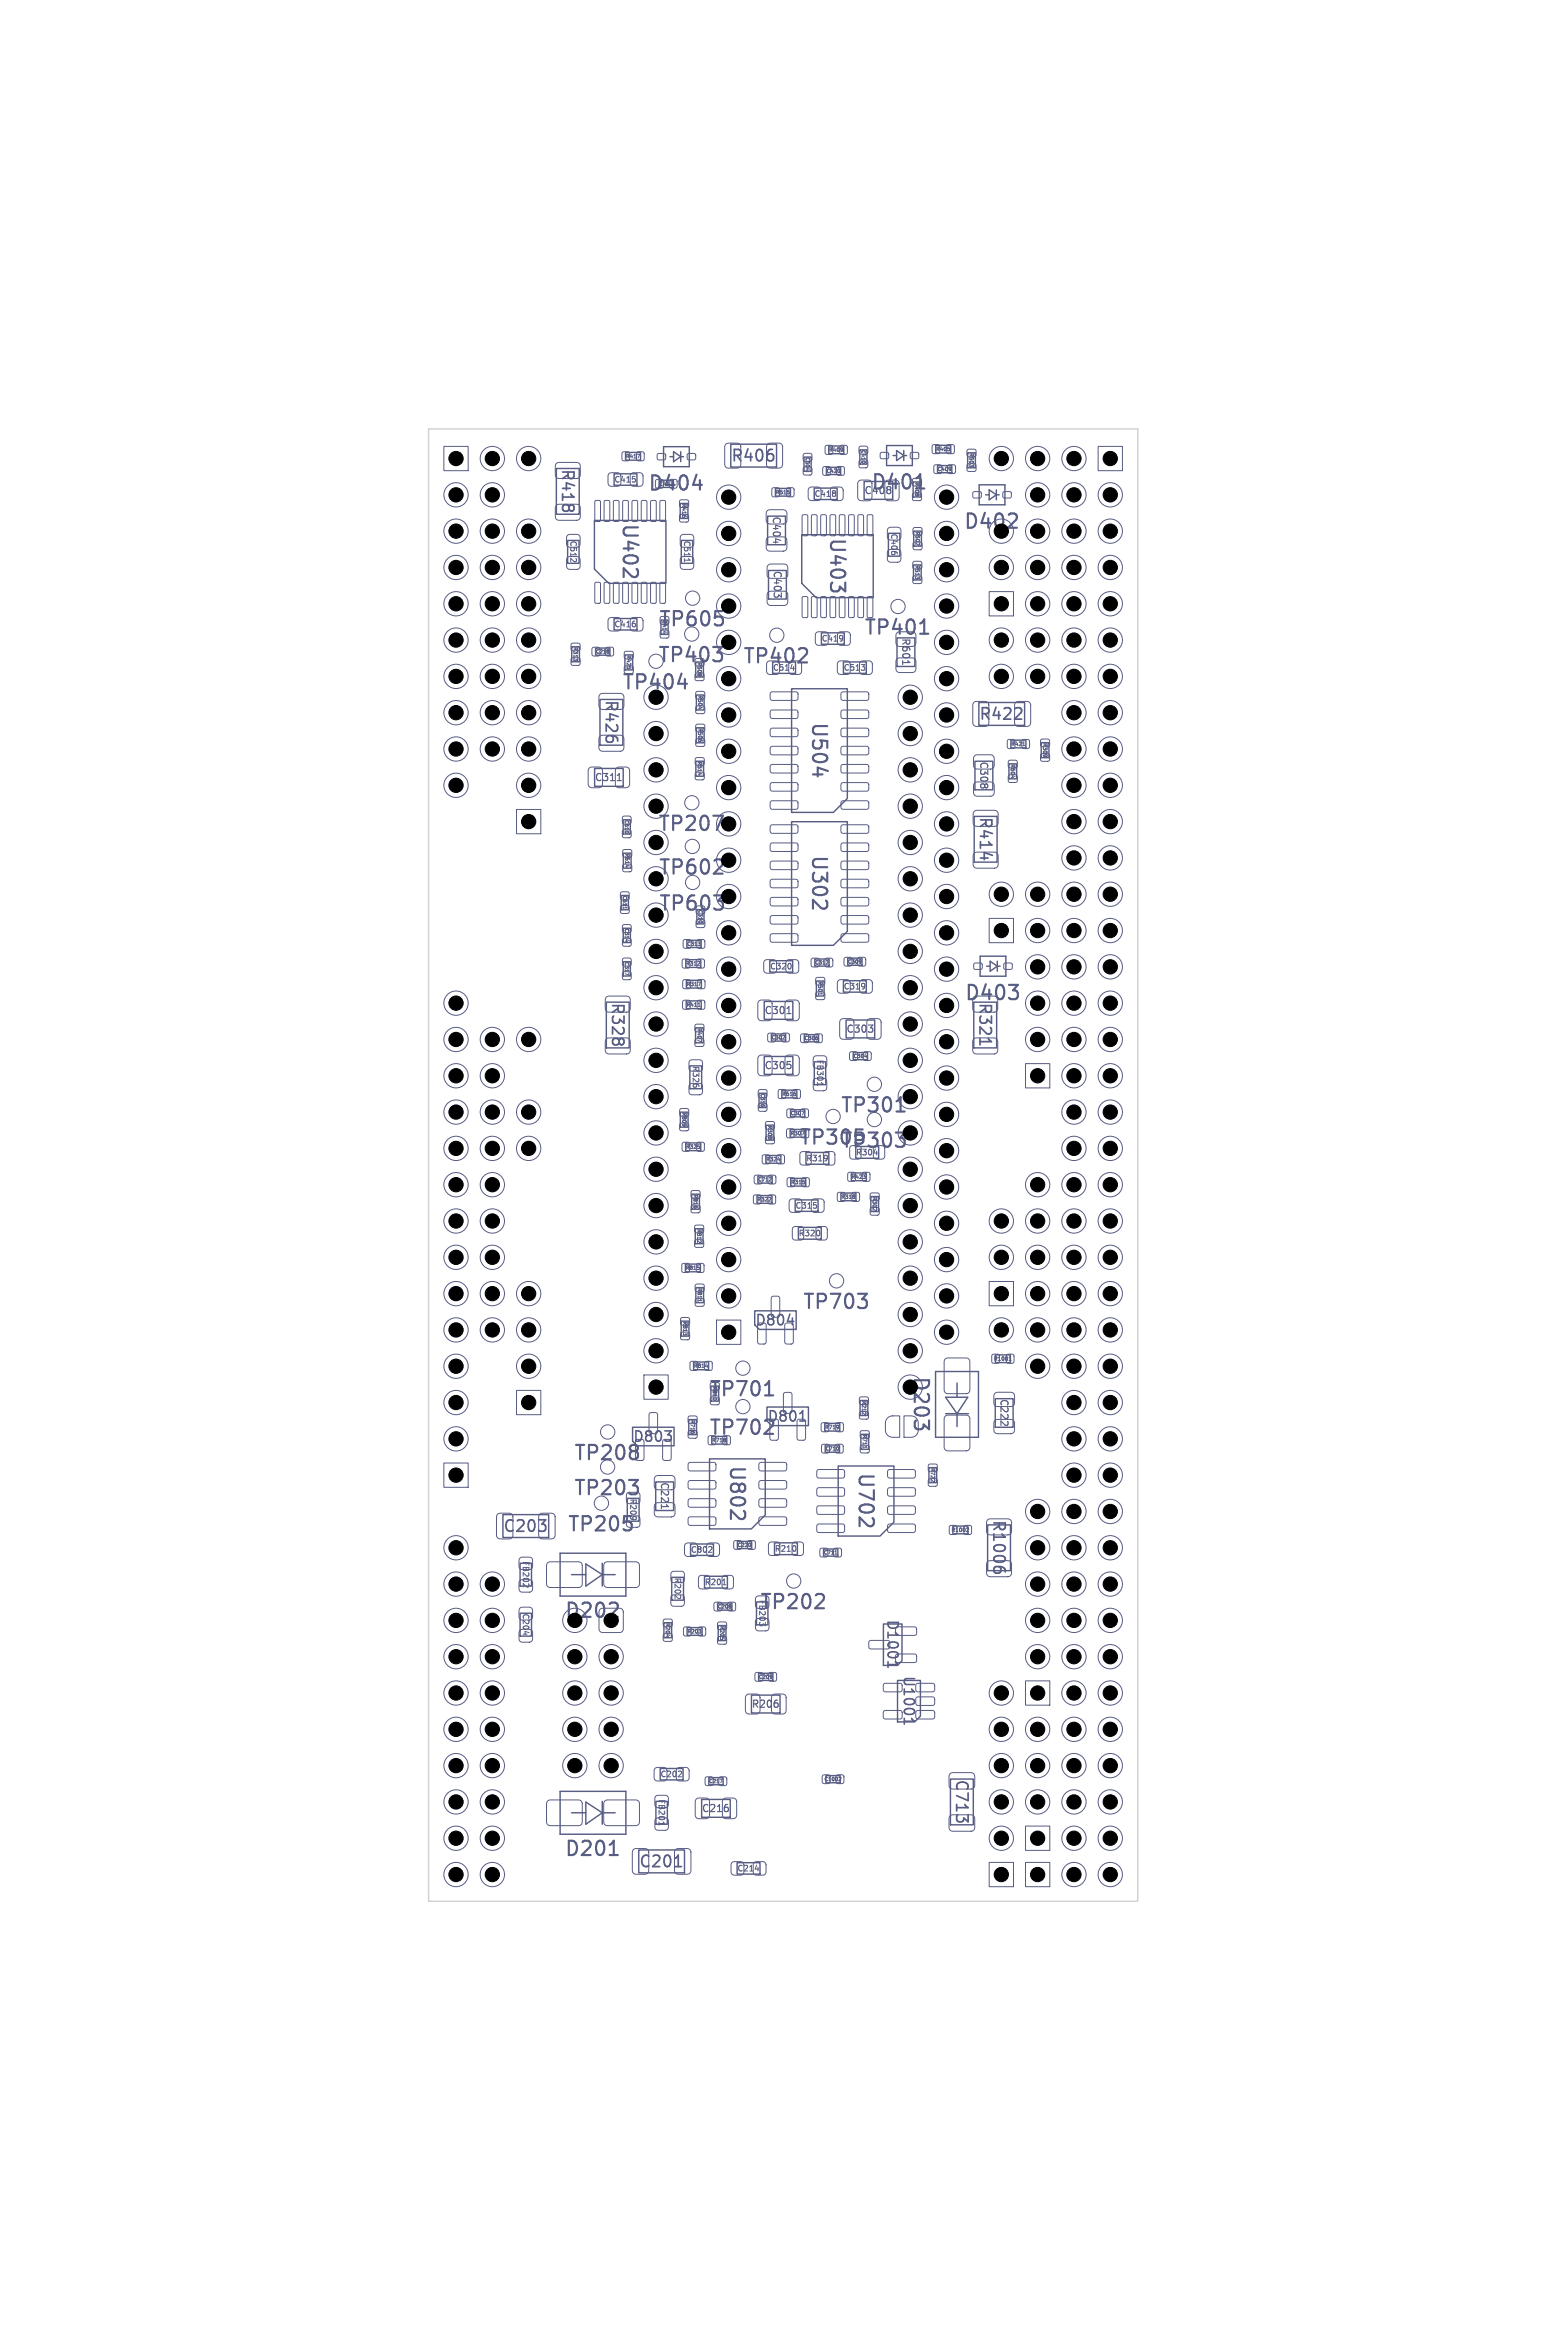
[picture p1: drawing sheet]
<svg xmlns="http://www.w3.org/2000/svg" width="110mm" height="163mm" viewBox="0 0 110 163" stroke-linecap="round" stroke-linejoin="round" font-family="sans-serif">
<defs><g id="words">
<g font-size="1.4" fill="#585d84">
<text x="45.3" y="34.5">D404</text>
<text x="60.9" y="34.4">D401</text>
<text x="43.4" y="36.5" transform="rotate(90 43.4 36.5)">U402</text>
<text x="57.9" y="37.5" transform="rotate(90 57.9 37.5)">U403</text>
<text x="45.9" y="46.5">TP403</text>
<text x="46" y="44">TP605</text>
<text x="51.9" y="46.6">TP402</text>
<text x="60.4" y="44.6">TP401</text>
<text x="43.4" y="48.4">TP404</text>
<text x="56.6" y="50.4" transform="rotate(90 56.6 50.4)">U504</text>
<text x="46" y="58.3">TP207</text>
<text x="56.6" y="59.7" transform="rotate(90 56.6 59.7)">U302</text>
<text x="46" y="61.4">TP602</text>
<text x="46" y="63.9">TP603</text>
<text x="67.4" y="70.2">D403</text>
<text x="55.8" y="80.3">TP305</text>
<text x="58.7" y="78">TP301</text>
<text x="58.7" y="80.5">TP303</text>
<text x="56.1" y="91.8">TP703</text>
<text x="49.5" y="97.9">TP701</text>
<text x="49.5" y="100.6">TP702</text>
<text x="63.7" y="96.2" transform="rotate(90 63.7 96.2)">D203</text>
<text x="39.6" y="107.3">TP205</text>
<text x="40.1" y="104.8">TP203</text>
<text x="40.1" y="102.4">TP208</text>
<text x="50.9" y="102.4" transform="rotate(90 50.9 102.4)">U802</text>
<text x="59.9" y="102.9" transform="rotate(90 59.9 102.9)">U702</text>
<text x="53.1" y="112.8">TP202</text>
<text x="39.4" y="130">D201</text>
</g>
<g font-size="1.4">
<text x="67.3" y="37.2">D402</text>
<text x="39.4" y="113.4">D202</text>
</g>
<g font-size="1.1" fill="#585d84">
<text x="39.1" y="32.7" transform="rotate(90 39.1 32.7)">R418</text>
<text x="51.1" y="32.5">R406</text>
<text x="42.2" y="48.9" transform="rotate(90 42.2 48.9)">R426</text>
<text x="68.4" y="50.5">R422</text>
<text x="68.4" y="57.1" transform="rotate(90 68.4 57.1)">R414</text>
<text x="42.6" y="70.1" transform="rotate(90 42.6 70.1)">R328</text>
<text x="68.3" y="70.1" transform="rotate(90 68.3 70.1)">R321</text>
<text x="35.1" y="107.3">C203</text>
<text x="69.3" y="106.3" transform="rotate(90 69.3 106.3)">R1006</text>
<text x="66.7" y="124.4" transform="rotate(90 66.7 124.4)">C713</text>
<text x="44.6" y="130.8">C201</text>
</g>
<g font-size="1" fill="#585d84">
<text x="52.8" y="92.9">D804</text>
<text x="44.2" y="101">D803</text>
<text x="53.6" y="99.6">D801</text>
<text x="61.9" y="113.2" transform="rotate(90 61.9 113.2)">D1001</text>
<text x="63.1" y="117.2" transform="rotate(90 63.1 117.2)">U1001</text>
</g>
<g font-size=".7" fill="#585d84">
<text x="60.4" y="34.7">C408</text>
<text x="53.9" y="36.1" transform="rotate(90 53.9 36.1)">C404</text>
<text x="54" y="39.9" transform="rotate(90 54 39.9)">C403</text>
<text x="63" y="44.6" transform="rotate(90 63 44.6)">R601</text>
<text x="68.4" y="53.2" transform="rotate(90 68.4 53.2)">C308</text>
<text x="41.6" y="54.8">C311</text>
<text x="53.4" y="71.1">C301</text>
<text x="53.4" y="74.9">C305</text>
<text x="59.1" y="72.4">C303</text>
<text x="69.9" y="97.8" transform="rotate(90 69.9 97.8)">C222</text>
<text x="46.1" y="103.6" transform="rotate(90 46.1 103.6)">C221</text>
<text x="52.5" y="119.6">R206</text>
<text x="49" y="126.9">C216</text>
</g>
<g font-size=".6" fill="#585d84">
<text x="42.9" y="33.8">C415</text>
<text x="56.9" y="34.8">C418</text>
<text x="39.8" y="37.8" transform="rotate(90 39.8 37.8)">C512</text>
<text x="47.8" y="37.8" transform="rotate(90 47.8 37.8)">C511</text>
<text x="62.2" y="37.3" transform="rotate(90 62.2 37.3)">C406</text>
<text x="42.9" y="44">C416</text>
<text x="54" y="47">C514</text>
<text x="57.4" y="45">C419</text>
<text x="59" y="47">C513</text>
<text x="53.8" y="67.9">C320</text>
<text x="59" y="69.3">C319</text>
<text x="48.4" y="74.5" transform="rotate(90 48.4 74.5)">R326</text>
<text x="57.1" y="74.1" transform="rotate(90 57.1 74.1)">FB301</text>
<text x="56.3" y="81.3">R319</text>
<text x="59.8" y="80.9">R304</text>
<text x="55.6" y="84.6">C315</text>
<text x="55.8" y="86.6">R320</text>
<text x="44" y="104.8" transform="rotate(90 44 104.8)">R209</text>
<text x="36.5" y="109.2" transform="rotate(90 36.5 109.2)">FB202</text>
<text x="36.5" y="112.8" transform="rotate(90 36.5 112.8)">C204</text>
<text x="47.1" y="110.3" transform="rotate(90 47.1 110.3)">R202</text>
<text x="48.3" y="108.7">C802</text>
<text x="49.3" y="111">R201</text>
<text x="53" y="111.9" transform="rotate(90 53 111.9)">FB203</text>
<text x="54.1" y="108.6">R210</text>
<text x="46" y="125.8" transform="rotate(90 46 125.8)">FB201</text>
<text x="46.2" y="124.4">C202</text>
<text x="51.5" y="131">C214</text>
</g>
<g font-size=".4" fill="#585d84">
<text x="43.7" y="32.1">R417</text>
<text x="47.7" y="35.2" transform="rotate(90 47.7 35.2)">R416</text>
<text x="54.2" y="34.6">R515</text>
<text x="58" y="31.7">R409</text>
<text x="63.9" y="33.7" transform="rotate(90 63.9 33.7)">R408</text>
<text x="65.4" y="31.6">R405</text>
<text x="67.8" y="31.7" transform="rotate(90 67.8 31.7)">R503</text>
<text x="64" y="39.5" transform="rotate(90 64 39.5)">R513</text>
<text x="64" y="37.1" transform="rotate(90 64 37.1)">R502</text>
<text x="40.1" y="45.2" transform="rotate(90 40.1 45.2)">R313</text>
<text x="43.8" y="45.8" transform="rotate(90 43.8 45.8)">R425</text>
<text x="48.7" y="46.3" transform="rotate(90 48.7 46.3)">R508</text>
<text x="48.8" y="53.2" transform="rotate(90 48.8 53.2)">R514</text>
<text x="48.8" y="48.6" transform="rotate(90 48.8 48.6)">R504</text>
<text x="48.8" y="50.9" transform="rotate(90 48.8 50.9)">R506</text>
<text x="70.6" y="53.4" transform="rotate(90 70.6 53.4)">R604</text>
<text x="70.7" y="52.2">R421</text>
<text x="72.9" y="51.9" transform="rotate(90 72.9 51.9)">R309</text>
<text x="43.7" y="59.7" transform="rotate(90 43.7 59.7)">R614</text>
<text x="48" y="67.6">R312</text>
<text x="48" y="70.5">R411</text>
<text x="48" y="69">R317</text>
<text x="48.7" y="71.9" transform="rotate(90 48.7 71.9)">R407</text>
<text x="57.2" y="68.6" transform="rotate(90 57.2 68.6)">R501</text>
<text x="47.7" y="77.8" transform="rotate(90 47.7 77.8)">R809</text>
<text x="54.7" y="76.7">R616</text>
<text x="48" y="80.4">R325</text>
<text x="48.5" y="83.5" transform="rotate(90 48.5 83.5)">R816</text>
<text x="53.6" y="81.3">R324</text>
<text x="53.7" y="78.7" transform="rotate(90 53.7 78.7)">R308</text>
<text x="55.3" y="79.5">R307</text>
<text x="55.3" y="82.9">R315</text>
<text x="58.8" y="83.9">R318</text>
<text x="59.5" y="82.5">R423</text>
<text x="61" y="83.7" transform="rotate(90 61 83.7)">R302</text>
<text x="47.9" y="88.9">R815</text>
<text x="48.7" y="85.9" transform="rotate(90 48.7 85.9)">R812</text>
<text x="52.9" y="84.1">R322</text>
<text x="47.7" y="92.4" transform="rotate(90 47.7 92.4)">R813</text>
<text x="48.5" y="95.7">R814</text>
<text x="48.7" y="90.1" transform="rotate(90 48.7 90.1)">R811</text>
<text x="69.5" y="95.2">R1001</text>
<text x="48.3" y="99.3" transform="rotate(90 48.3 99.3)">R716</text>
<text x="49.8" y="100.9">R718</text>
<text x="49.8" y="97" transform="rotate(90 49.8 97)">R810</text>
<text x="57.7" y="100">R719</text>
<text x="60.2" y="98" transform="rotate(90 60.2 98)">R212</text>
<text x="60.3" y="100.3" transform="rotate(90 60.3 100.3)">R711</text>
<text x="65.1" y="102.7" transform="rotate(90 65.1 102.7)">R722</text>
<text x="66.5" y="107.2">R1002</text>
<text x="46.5" y="113.5" transform="rotate(90 46.5 113.5)">R204</text>
<text x="50.3" y="113.7" transform="rotate(90 50.3 113.7)">R205</text>
<text x="48" y="114.3">R203</text>
</g>
<g font-size=".3" fill="#585d84">
<text x="46.1" y="34">C417</text>
<text x="56.3" y="32" transform="rotate(90 56.3 32)">C504</text>
<text x="57.8" y="33.1">C420</text>
<text x="60.2" y="31.5" transform="rotate(90 60.2 31.5)">C410</text>
<text x="65.6" y="33">C409</text>
<text x="41.6" y="45.8">C218</text>
<text x="46.3" y="43.4" transform="rotate(90 46.3 43.4)">C414</text>
<text x="43.7" y="57.3" transform="rotate(90 43.7 57.3)">C610</text>
<text x="43.5" y="62.6" transform="rotate(90 43.5 62.6)">C611</text>
<text x="43.7" y="64.9" transform="rotate(90 43.7 64.9)">C314</text>
<text x="48.8" y="63.6" transform="rotate(90 48.8 63.6)">C310</text>
<text x="43.7" y="67.3" transform="rotate(90 43.7 67.3)">C317</text>
<text x="48" y="66.2">C313</text>
<text x="57" y="67.5">C312</text>
<text x="59.3" y="67.5">C309</text>
<text x="53.2" y="76.5" transform="rotate(90 53.2 76.5)">C316</text>
<text x="53.9" y="72.8">C302</text>
<text x="56.2" y="72.8">C306</text>
<text x="59.7" y="74.1">C304</text>
<text x="53" y="82.7">C712</text>
<text x="55.3" y="78.1">C307</text>
<text x="57.7" y="101.5">C710</text>
<text x="50.2" y="112.6">C208</text>
<text x="51.6" y="108.3">C220</text>
<text x="57.6" y="108.8">C711</text>
<text x="53" y="117.5">C209</text>
<text x="49.6" y="124.8">C217</text>
<text x="57.6" y="124.7">C1002</text>
</g>
</g></defs>
<g fill="none" stroke="#585d84" stroke-width=".12">
<path d="M39.4 35.7h.3M39.9 35.7h.2M54.1 31.8v.4M42.5 51.9h.3M68.8 59.6v.5M71 50.3h.5M71.4 49.6v.3M42.9 73.1h.3M43.4 73.1h.2M68.5 72.6v.5M37.7 106.3h.5l-.3 .3M38.1 106.7v.3"/>
<path d="M69.5 109.7v.2l.2 .1h.2l.1-.3M70.3 109.8v.2M47.2 130.6h.5M67 127.4h.3M67.7 127v.4l-.3-.2"/>
</g>
<g fill="none" stroke="#585d84" stroke-width=".07">
<path d="M31 31.2h1.7v1.7h-1.7zM38.9 35.3h.2h1.3l.2 .2v.7l-.3 .2h-1.3l-.2-.3zM38.9 32.4l.2-.1 1.3 .1 .2 .2v.7l-.3 .2h-1.3l-.2-.3zM39.7 39l.2-.1 .6 .1 .1 .2-.1 .6h-.1h-.7l-.1-.2zM39.7 37.4h.2h.6l.1 .2-.1 .6-.1 .1-.7-.1-.1-.1zM39.9 39.1v.2M40.1 39.3h.2M41.6 35l.4 .1-.1 1.4-.3-.1zM42.3 35l.3 .1v1.4l-.3-.1zM42.6 33.1h.2h.6v.2v.7h-.2h-.6l-.1-.2zM42.9 35l.4 .1-.1 1.4-.3-.1zM43.5 31.6h.5v.6h-.5z"/>
<path d="M43.6 35l.3 .1v1.4l-.3-.1zM44.1 33.1h.2h.6l.1 .2-.1 .7h-.1h-.7v-.2zM44.2 35l.4 .1-.1 1.4-.3-.1zM44.4 33.5v.2M44.6 31.6h.4v.6h-.4zM44.6 31.8h.1l-.1 .2M44.9 35l.3 .1v1.4l-.3-.1zM45.5 35l.4 .1-.1 1.4-.3-.1zM46 31.8h.5v.3h-.5zM46.2 35l.3 .1v1.4l-.3-.1zM47.6 36h.5v.5h-.5zM47.6 35h.5v.5h-.5z"/>
<path d="M47.6 39l.2-.1 .7 .1v.2v.6h-.2h-.7v-.2zM47.6 37.4h.2h.7v.2v.6l-.2 .1-.7-.1v-.1zM47.8 36.2h.1M47.9 39.1v.2M48.1 31.8h.5v.3h-.5zM50.8 31.1l.8-.1 .2 .2v1.3l-.1 .2h-.8l-.2-.1v-1.4zM53.7 37.6h.1h1.1l.1 .2v.6l-.2 .2-1.1-.1-.1-.2zM53.7 35.7h.1h1.1l.1 .2v.6l-.2 .2-1.1-.1-.1-.2zM53.7 31.1l.8-.1 .2 .2v1.3l-.1 .2h-.7l-.3-.1v-1.4zM53.7 39.5h.2h1l.2 .2v.6l-.2 .2-1.1-.1-.1-.2zM54 34.2h.5v.5h-.5zM55 34.2h.5v.5h-.5z"/>
<path d="M55.2 34.4v.1M56.1 36l.4 .1-.1 1.4-.3-.1zM56.2 32.7h.6v.5h-.6zM56.2 31.8h.6v.4h-.6zM56.5 32.8v.1M56.6 34.1h.2h.6v.2v.7h-.2h-.6l-.1-.2zM56.8 36l.3 .1v1.4l-.3-.1zM57.4 36l.4 .1-.1 1.4-.3-.1zM57.6 32.7h.5v.5h-.5zM57.7 31.2h.5v.6h-.5zM58.1 36l.3 .1v1.4l-.3-.1zM58.1 34.1h.2h.6l.1 .2-.1 .7h-.1h-.7v-.2z"/>
<path d="M58.4 34.4h.1M58.4 34.5v.2M58.4 34.4v.1M58.5 32.7h.5v.5h-.5zM58.7 32.9v.1M58.7 36l.4 .1-.1 1.4-.3-.1zM58.8 31.2h.4v.6h-.4zM58.9 31.4v.1M59.4 36l.3 .1v1.4l-.3-.1zM60 36l.4 .1-.1 1.4-.3-.1zM60.1 33.7l.6-.1 .3 .1v1.1l-.2 .2h-.6l-.2-.1v-1.1zM60.1 32.2h.6v.5h-.6z"/>
<path d="M60.1 31.3h.6v.4h-.6zM60.3 32.4h.2M60.7 36l.3 .1v1.4l-.3-.1zM61.6 31.7h.5v.4h-.5zM62 33.7l.6-.1 .3 .1v1.1l-.2 .2h-.6l-.2-.1v-1.1zM62.1 38.5l.2-.1 .6 .1 .1 .2-.1 .6h-.1h-.7v-.2zM62.1 36.9h.2h.6l.1 .2-.1 .6-.1 .1-.7-.1v-.1zM62.4 38.8h.2M63.7 31.7h.5v.4h-.5zM63.9 34.5h.5v.5h-.5zM63.9 33.5h.5v.5h-.5zM63.9 39.3h.5v.5h-.5z"/>
<path d="M63.9 38h.6v.4h-.6zM63.9 36.9h.6v.5h-.6zM64.3 38.1l-.2-.1v.1M65.2 31.1h.5v.6h-.5zM65.4 32.6h.4v.5h-.4zM66.3 31.1h.4v.6h-.4zM66.3 32.6h.5v.5h-.5zM66.4 31.4v.1M66.4 31.5h.1M66.5 32.7v.1M66.5 32.8h.1M66.5 32.8v.1"/>
<path d="M67.7 32.5h.5v.4h-.5zM67.7 31.5h.5v.4h-.5zM67.9 32.6h.1M68.1 34.4h.5v.4h-.5zM68.1 32.5v.2l-.1-.1M70.2 34.4h.5v.4h-.5zM76.8 31.2h1.7v1.7h-1.7zM36.1 56.6h1.7v1.7h-1.7zM40 46.1h.5v.4h-.5zM40 45h.5v.5h-.5zM40.2 46.2h.1M40.4 46.1v.1l-.1-.1"/>
<path d="M41.2 53.7h.7l.2 .1v1.1l-.1 .2h-.6l-.2-.1-.1-1.1zM41.4 45.3h.5v.6h-.5zM41.6 40.8h.4l-.1 1.4-.3-.1zM42 51.5l.1-.1 1.4 .1 .1 .2v.7l-.2 .2-1.4-.1-.1-.2zM42 48.6l.1-.1h1.4l.1 .3v.7l-.2 .1h-1.4l-.1-.2zM42.3 40.8h.3v1.4l-.3-.1zM42.4 45.3h.5v.6h-.5zM42.6 45.5h.1M42.6 45.6v.1M42.6 43.3l.2-.1 .6 .1v.1v.7h-.2h-.6l-.1-.2zM42.9 40.8h.4l-.1 1.4-.3-.1zM43.1 53.7h.7l.2 .1v1.1l-.1 .2h-.6l-.2-.1-.1-1.1z"/>
<path d="M43.6 58.1h.5v.5h-.5zM43.6 57.1h.5v.5h-.5zM43.6 40.8h.3v1.4l-.3-.1zM43.6 59.5h.6v.4h-.6zM43.7 46.6h.6v.5h-.6zM43.7 45.6h.6v.5h-.6zM43.8 58.3h.1M43.9 46.8h.1M44.1 43.3l.2-.1 .6 .1 .1 .1-.1 .7h-.1h-.7v-.2zM44.2 40.8h.4l-.1 1.4-.3-.1zM44.4 43.6v.2M44.9 40.8h.3v1.4l-.3-.1z"/>
<path d="M45.5 40.8h.4l-.1 1.4-.3-.1zM46.2 40.8h.3v1.4l-.3-.1zM46.2 44.1h.5v.5h-.5zM48.6 47.1h.6v.5h-.6zM48.7 54.1h.5v.4h-.5zM48.7 53h.5v.5h-.5zM48.7 49.4h.6v.5h-.6zM48.7 48.4h.6v.5h-.6zM48.7 51.7h.6v.5h-.6zM48.7 50.7h.6v.5h-.6zM48.8 47.3h.1M48.9 51.9h.1"/>
<path d="M48.9 54.1v.1M48.9 49.4v.2M49 47.3h.1M53.7 46.3l.1-.1 .6 .1 .1 .2-.1 .6-.1 .1-.6-.1-.1-.1zM53.7 41.4h.2h1l.2 .2v.6l-.2 .2-1.1-.1-.1-.2zM53.9 57.7h1.8l.1 .1v.4l-.1 .1h-1.7l-.1-.2zM53.9 59h1.8l.1 .1v.4l-.1 .1h-1.7l-.1-.2zM53.9 48.4h1.8l.1 .1v.4l-.1 .1h-1.7l-.1-.2zM53.9 49.7h1.8l.1 .1v.4l-.1 .1h-1.7l-.1-.2zM53.9 51l1.8-.1 .1 .2v.3l-.1 .1h-1.7l-.1-.1zM53.9 52.3l1.8-.1 .1 .2v.3l-.1 .1h-1.7l-.1-.1zM53.9 53.5h1.8l.1 .1v.4l-.1 .1h-1.7l-.1-.2z"/>
<path d="M53.9 54.8h1.8l.1 .1v.4h-.1h-1.7l-.1-.1zM53.9 56.1l1.8-.1 .1 .2v.3l-.1 .1h-1.7l-.1-.1zM55.2 46.3l.2-.1 .6 .1 .1 .2-.1 .6-.2 .1-.6-.1v-.1zM56.1 41.8h.4l-.1 1.4-.3-.1zM56.8 41.8h.3v1.4l-.3-.1zM57.1 44.3l.2-.1 .6 .1v.1v.7h-.2h-.6l-.1-.2zM57.4 41.8h.4l-.1 1.4-.3-.1zM58.1 41.8h.3v1.4l-.3-.1zM58.6 46.3l.2-.1 .6 .1 .1 .2-.1 .6-.2 .1-.6-.1v-.1zM58.6 44.3l.2-.1 .6 .1 .1 .1-.1 .7h-.1h-.7v-.2zM58.7 41.8h.4l-.1 1.4-.3-.1zM58.9 59h1.8l.1 .1v.4l-.2 .1h-1.7l-.1-.2z"/>
<path d="M58.9 57.7h1.8l.1 .1v.4l-.2 .1h-1.7l-.1-.2zM58.9 56.1l1.8-.1 .1 .2v.3l-.2 .1h-1.7l-.1-.1zM58.9 54.8h1.8l.1 .1v.4h-.2h-1.7l-.1-.1zM58.9 53.5h1.8l.1 .1v.4l-.2 .1h-1.7l-.1-.2zM58.9 52.3l1.8-.1 .1 .2v.3l-.2 .1h-1.7l-.1-.1zM58.9 51l1.8-.1 .1 .2v.3l-.2 .1h-1.7l-.1-.1zM58.9 49.7h1.8l.1 .1v.4l-.2 .1h-1.7l-.1-.2zM58.9 48.4h1.8l.1 .1v.4l-.2 .1h-1.7l-.1-.2zM58.9 44.5v.3M58.9 44.6v.1M59.4 41.8h.3v1.4l-.3-.1zM60 41.8h.4l-.1 1.4-.3-.1z"/>
<path d="M60.2 46.3l.1-.1 .6 .1 .1 .2-.1 .6-.1 .1-.6-.1-.1-.1zM60.2 46.5h.3l-.1 .1M60.5 46.7v.2M60.7 41.8h.3v1.4l-.3-.1zM62.7 46.1l.2-.1h1l.2 .3-.1 .6-.2 .1h-1l-.1-.2zM62.7 44.3l.2-.1h1l.2 .2-.1 .7-.2 .1h-1l-.1-.2zM63.9 40.3h.5v.5h-.5zM64.1 40.5h.1M64.2 40.5h-.1M64.3 40.3v.2l-.1-.1M68.1 49.1h.8l.2 .1 .1 1.4-.2 .2h-.7l-.2-.1-.1-1.4zM68.1 59.7l.2-.1h1.4l.1 .3v.7l-.2 .1h-1.4l-.1-.2z"/>
<path d="M68.1 56.8l.2-.1h1.4l.1 .2v.8l-.2 .1h-1.4l-.1-.2zM68.2 54.8l.1-.1h1.1l.1 .3v.5l-.2 .2h-1.1l-.1-.2zM68.2 52.9l.1-.1h1.1l.1 .3v.5l-.2 .2h-1.1l-.1-.2zM69.2 41.4h1.7v1.7h-1.7zM70.5 51.8h.4v.5h-.4zM70.6 54.2h.5v.5h-.5zM70.6 53.2h.5v.5h-.5zM70.8 54.3v.1M71 49.1h.8l.3 .1v1.4l-.2 .2h-.7l-.2-.1v-1.4zM71.5 51.8h.5v.5h-.5zM71.5 52.2h.2M72.8 52.8h.6v.4h-.6z"/>
<path d="M72.8 51.7h.6v.5h-.6zM73 52.9h.2M73.1 52.9h.1M73.2 52.9h.1M42.4 72.7l.2-.1h1.3l.2 .3v.7l-.3 .1h-1.3l-.2-.2zM42.4 69.8l.2-.1h1.3l.2 .2v.8l-.3 .1h-1.3l-.2-.2zM43.4 63.4h.6v.5h-.6zM43.4 62.4h.6v.5h-.6zM43.6 65.7h.5v.5h-.5zM43.6 64.7h.5v.5h-.5zM43.6 68h.5v.5h-.5zM43.6 67.1h.5v.4h-.5z"/>
<path d="M43.6 63.4v.2M43.6 60.5h.6v.4h-.6zM43.8 65.7v.2M43.8 60.5v.2M44 68.1v.1l-.3-.1M47.6 78.6h.5v.5h-.5zM47.6 77.6h.5v.4h-.5zM47.7 79.9h.5v.6h-.5zM47.8 67.1h.4v.6h-.4zM47.8 70h.4v.6h-.4zM47.8 68.6h.5v.5h-.5zM47.8 78.8h.1"/>
<path d="M47.8 65.8h.5v.5h-.5zM47.9 78.8h.1M48 78.8h-.2M48.2 75.8h.9v.7h-.9zM48.2 74.2h.9v.7h-.9zM48.5 76h.2M48.6 72.7h.6v.5h-.6zM48.6 71.7h.6v.4h-.6zM48.7 64.4h.6v.5h-.6zM48.8 79.9h.4v.6h-.4zM48.8 67.1h.4v.6h-.4zM48.8 65.8h.5v.5h-.5z"/>
<path d="M48.8 70h.5v.6h-.5zM48.8 68.6h.5v.5h-.5zM48.8 65.9h.2l-.1 .1M48.8 68.7h.2l-.1 .3M48.8 70.4h.2M48.9 67.3h.1M48.9 64.6h.2M48.9 67.3l-.1 .2h.1M49 66v.1M49.1 72.7v.2l-.3-.1M53.1 77.2h.5v.5h-.5zM53.1 76.3h.5v.4h-.5z"/>
<path d="M53.1 70h.7l.2 .1v1.1l-.2 .2h-.5l-.3-.1v-1.1zM53.1 73.9l.7-.1 .2 .2v1l-.2 .2-.5 .1-.3-.2v-1zM53.3 77.4h.1M53.5 67.2l.1-.1 .6 .1 .1 .2-.1 .6-.1 .1-.6-.1-.1-.1zM53.6 79.5h.5v.5h-.5zM53.6 78.5h.5v.5h-.5zM53.7 72.3h.5v.6h-.5zM53.8 79.7h.1M53.9 79.7h.1M53.9 60.3l1.8-.1 .1 .2v.3l-.1 .1h-1.7l-.1-.1zM53.9 61.6l1.8-.1 .1 .2v.3l-.1 .1h-1.7l-.1-.1zM53.9 62.8h1.8l.1 .1v.4l-.1 .1h-1.7l-.1-.2z"/>
<path d="M53.9 64.1h1.8l.1 .1v.4h-.1h-1.7l-.1-.1zM53.9 65.4l1.8-.1 .1 .2v.3l-.1 .1h-1.7l-.1-.1zM54 79.7h-.1M54.5 76.3h.4v.5h-.4zM54.7 72.3h.5v.6h-.5zM54.9 72.5l-.2 .2h.2M55 70h.7l.2 .1v1.1l-.2 .2h-.5l-.3-.1v-1.1zM55 73.9l.7-.1 .2 .2v1l-.2 .2-.5 .1-.3-.2v-1zM55 67.2l.2-.1 .6 .1 .1 .2-.1 .6-.2 .1-.6-.1v-.1zM55.1 79h.4v.6h-.4zM55.1 77.6h.4v.6h-.4zM55.3 67.5v.2"/>
<path d="M55.5 76.3h.4v.5h-.4zM55.6 76.5h.1M55.7 76.5l-.1 .1M56 77.6h.5v.6h-.5zM56 72.4h.5v.5h-.5zM56.1 77.7h.1l-.1 .3M56.8 67.1h.4v.5h-.4zM56.9 75.5l.2-.1 .7 .1v.2v.5l-.2 .1-.7-.1v-.1zM56.9 73.9h.2h.7v.2v.6h-.2h-.7v-.2zM57 72.4h.5v.5h-.5zM57.1 69.4h.6v.5h-.6zM57.1 68.4h.6v.5h-.6z"/>
<path d="M57.2 75.7v.2M57.2 72.6h.1M57.2 72.6v.1M57.3 69.5v.1M57.5 75.8h.1h-.4M57.7 67.1h.5v.5h-.5zM57.9 67.2h.1M57.9 67.2v.1M57.9 67.3l-.1 .2h.1M58.6 68.6l.2-.1 .6 .1 .1 .2-.1 .6-.2 .1-.6-.1v-.1zM58.8 71.3h.7l.2 .1v1.1l-.1 .2h-.6l-.3-.1v-1.1zM58.9 65.4l1.8-.1 .1 .2v.3l-.2 .1h-1.7l-.1-.1z"/>
<path d="M58.9 64.1h1.8l.1 .1v.4h-.2h-1.7l-.1-.1zM58.9 62.8h1.8l.1 .1v.4l-.2 .1h-1.7l-.1-.2zM58.9 61.6l1.8-.1 .1 .2v.3l-.2 .1h-1.7l-.1-.1zM58.9 60.3l1.8-.1 .1 .2v.3l-.2 .1h-1.7l-.1-.1zM59.1 67h.4v.5h-.4zM59.5 73.6h.4v.6h-.4zM60 67h.5v.5h-.5zM60.2 68.6l.1-.1 .6 .1 .1 .2-.1 .6-.1 .1-.6-.1-.1-.1zM60.2 67.2v.2M60.2 67.2v.1M60.4 73.6h.5v.6h-.5zM60.5 68.8v.3"/>
<path d="M60.5 73.9h.1M60.5 69h.1M60.7 71.3h.7l.2 .1v1.1l-.1 .2h-.6l-.3-.1v-1.1zM68.1 72.7l.2-.1h1.3l.2 .3v.7l-.3 .1h-1.3l-.2-.2zM68.1 69.8l.2-.1h1.3l.2 .2v.8l-.3 .1h-1.3l-.2-.2zM68.1 67.4h.6v.4h-.6zM69.2 64.2h1.7v1.7h-1.7zM70.2 67.4h.6v.4h-.6zM71.7 74.4h1.7v1.7h-1.7zM36.1 97.3h1.7v1.7h-1.7zM45 96.2h1.7v1.7h-1.7zM45.4 98.9l.4-.1 .2 .1v1.2l-.1 .2h-.4l-.1-.1z"/>
<path d="M47.6 93.2h.6v.5h-.6zM47.6 92.2h.6v.5h-.6zM47.7 88.4h.5v.6h-.5zM47.8 93.4h.1M48.1 93.2v.2l-.1-.1M48.2 99.1h.5v.5h-.5zM48.3 95.3h.5v.5h-.5zM48.4 84.3h.5v.5h-.5zM48.4 83.3h.5v.5h-.5zM48.6 84.5h.1M48.6 86.8h.6v.4h-.6zM48.6 85.7h.6v.5h-.6z"/>
<path d="M48.7 90.9h.5v.4h-.5zM48.7 89.9h.5v.4h-.5zM48.7 84.5h-.1M48.7 88.4h.5v.6h-.5zM48.8 90.9v.2M48.9 88.7v.1M48.9 80.2h.1M48.9 80.2v.1M49 86.9l-.2-.1v.1M49 86.9h.1M49.3 95.3h.5v.5h-.5zM49.3 95.6h.2"/>
<path d="M50.1 92.3h1.7v1.7h-1.7zM52.7 83.6h.5v.6h-.5zM52.8 82.2h.5v.6h-.5zM53 92.6h.4h.2v1.3l-.1 .1h-.4l-.1-.1zM53.4 80.8h.4v.6h-.4zM53.7 82.2h.5v.6h-.5zM53.8 83.6h.4v.6h-.4zM53.9 99.3h.4l.1 .1v1.2v.1l-.4 .1-.1-.1zM53.9 83.8h.1M53.9 83.8l-.1 .2h.1M53.9 82.4h.1M53.9 82.4v.1"/>
<path d="M53.9 82.5l-.1 .1h.1M54 90.7h.4l.1 .1v1.2l-.1 .1-.3 .1-.2-.1zM54.4 80.8h.4v.6h-.4zM54.4 81.1h.2M54.8 97.5l.4-.1 .2 .1v1.2l-.1 .2h-.4l-.1-.1zM54.9 92.6h.4h.2v1.3l-.1 .1h-.4l-.1-.1zM55.1 82.4h.4v.6h-.4zM55.3 83.9h.1h.6l.1 .2-.1 .7h-.1h-.6l-.1-.2zM55.5 85.9h.7v.8h-.7zM55.8 99.3h.4l.1 .1v1.2v.1l-.4 .1-.1-.1zM56 80.6h.7v.9h-.7zM56.1 82.4h.5v.6h-.5z"/>
<path d="M56.3 82.7v.1M56.8 83.9h.2h.6v.2v.7h-.2h-.6l-.1-.2zM57.1 84.3v.2M57.1 85.9h.7v.8h-.7zM57.3 86.1v.3M57.5 99.6h.4v.5h-.4zM57.7 80.6h.6v.9h-.6zM57.8 80.9v.2M57.9 81h-.1M58.5 99.6h.5v.5h-.5zM58.6 83.5h.5v.5h-.5zM58.7 99.7v.2"/>
<path d="M58.7 99.9h.1M58.7 99.8h.1M59.3 82h.5v.6h-.5zM59.5 80.2h.7v.8h-.7zM59.6 83.5h.5v.5h-.5zM59.8 83.6h.1M59.8 83.7v.1M59.8 83.6v.1M59.8 83.7h.1M60.1 98.8h.6v.4h-.6zM60.1 97.8h.6v.4h-.6zM60.3 82h.5v.6h-.5z"/>
<path d="M60.4 82.2h.1l-.1 .1M60.5 82.3h.1M60.5 82.3v.1M60.5 82.4h.1M60.6 98.9l-.3-.1v.2M60.9 84.5h.6v.5h-.6zM60.9 83.5h.6v.5h-.6zM61.1 84.7v-.2l.1 .2M61.1 80.2h.7v.8h-.7zM61.2 84.7h.1M61.3 84.7h.1M62.1 99.2l.3-.1 .5-.1v1.5h-.7l-.2-.3-.1-.7z"/>
<path d="M63.2 99l.7 .1 .3 .3v.7l-.1 .3-.2 .1h-.7zM66.1 99.1l.2-.1h1.3l.2 .1v.1v2v.2l-.2 .1h-1.3l-.2-.1-.1-.2v-2zM66.1 95.1l.2-.1h1.3l.2 .1v.1v2v.2l-.2 .1h-1.3l-.2-.1-.1-.2v-2zM69.2 89.6h1.7v1.7h-1.7zM69.4 94.8h.5v.5h-.5zM69.6 99.4l.2-.1h1l.2 .2-.1 .6-.2 .2h-1l-.2-.3zM69.6 97.5l.2-.1h1l.2 .2-.1 .6-.2 .2h-1l-.2-.3zM70.4 94.8h.5v.5h-.5zM70.6 95.2h.1M70.6 95v-.1v.3M31 102.3h1.7v1.7h-1.7zM34.8 105.9h.8l.3 .1v1.4l-.2 .2-.7 .1-.3-.2v-1.4z"/>
<path d="M36.4 110.6l.1-.1 .7 .1 .1 .1-.1 .6-.2 .1-.6-.1-.1-.1zM36.4 109l.1-.1 .7 .1 .1 .2-.1 .5-.2 .1-.6-.1-.1-.1zM36.4 114h.1h.7l.1 .2-.1 .6-.2 .1-.6-.1-.1-.1zM36.4 112.5l.1-.1 .7 .1 .1 .2-.1 .6h-.2h-.6l-.1-.2zM36.7 114.1v.3M37 111h-.2l-.2-.2v.2M37 111h.1M37 110.9v.1M37.7 105.9h.9l.2 .1v1.4l-.1 .2-.8 .1-.2-.2v-1.4zM38.3 109.3h.2h2h.2v.2v1.3v.2l-.2 .1h-2l-.2-.1-.1-.2v-1.3zM42 112.6l.1-.1h1.2l.2 .1 .1 .2v1.2l-.1 .1-.2 .1h-1.2l-.1-.1-.1-.1v-1.2zM42.3 109.3h.2h2h.2v.2v1.3v.2l-.2 .1h-2l-.2-.1-.1-.2v-1.3z"/>
<path d="M43.9 106.1h.8v.7h-.8zM43.9 104.5h.8v.6h-.8zM44.2 106.3h.3M44.3 106.3h.1M44.5 100.7h.4l.1 .1v1.2v.2h-.4l-.1-.1zM45.8 105.2l.2-.1h1.1l.1 .3v.6l-.2 .1h-1.1l-.1-.2zM45.8 103.3l.2-.1h1.1l.1 .3v.6l-.2 .1h-1.1l-.1-.2zM46.4 100.7h.4l.1 .1v1.2v.2h-.4l-.1-.1zM46.4 114.3h.6v.5h-.6zM46.4 113.3h.6v.5h-.6zM46.7 114.3v.2M47 111.6h.8v.7h-.8z"/>
<path d="M47 110h.8v.7h-.8zM47.2 111.6v.2M47.4 111.8h.2M47.8 113.9h.5v.5h-.5zM47.9 108l.2-.1 .6 .1 .1 .2-.1 .6-.1 .1-.7-.1v-.1zM48.2 100.1h.5v.5h-.5zM48.2 102.3h1.8l.1 .2v.3l-.2 .1h-1.7l-.1-.1zM48.2 103.6h1.8l.1 .1v.4l-.2 .1h-1.7l-.1-.2zM48.2 104.9h1.8l.1 .1v.4h-.2h-1.7l-.1-.1zM48.2 106.2l1.8-.1 .1 .2v.3l-.2 .1h-1.7l-.1-.1zM48.4 100.3h.1M48.5 100.3h-.1"/>
<path d="M48.9 113.9h.4v.5h-.4zM48.9 114h.1l-.1 .1M48.9 110.3h.7v.8h-.7zM49 114.1v.1M49.5 108l.2-.1 .6 .1v.2v.6l-.2 .1-.6-.1-.1-.1zM49.5 108.6h.3M49.8 108.2v.2M50 112.1h.5v.6h-.5zM50.2 114.5h.6v.5h-.6zM50.2 113.5h.6v.5h-.6zM50.4 114.7h.1M50.5 110.9h.3"/>
<path d="M50.6 110.3h.6v.8h-.6zM50.9 112.1h.5v.6h-.5zM51.1 112.3h.1M51.1 112.4v.1M51.1 112.5h.1M51.4 107.8h.4v.6h-.4zM52.2 118.6l.7-.1 .2 .2 .1 1-.2 .2h-.6l-.2-.1-.1-1zM52.3 107.8h.5v.6h-.5zM52.5 108v.1M52.8 117h.5v.6h-.5zM52.9 113.3l.2-.1 .6 .1 .1 .1-.1 .6-.1 .1-.7-.1-.1-.1zM53.1 106.2l1.8-.1 .1 .2v.3l-.1 .1h-1.7l-.1-.1z"/>
<path d="M53.1 104.9h1.8l.1 .1v.4h-.1h-1.7l-.1-.1zM53.1 103.6h1.8l.1 .1v.4l-.1 .1h-1.7l-.1-.2zM53.1 102.3h1.8l.1 .2v.3l-.1 .1h-1.7l-.1-.1zM53.1 113.7h.1h.2M53.5 113.5v.2l-.1-.1M53.8 117h.5v.6h-.5zM53.8 107.9h.7v.9h-.7zM54 117.2v.2M54 117.3h.1M54 118.6l.7-.1 .3 .2v1l-.2 .2h-.6l-.2-.1v-1zM55.5 107.9h.6v.9h-.6zM55.6 108.2v.3"/>
<path d="M57.2 102.8h1.8l.1 .2v.3l-.2 .1h-1.7l-.1-.1zM57.2 104.1h1.8l.1 .1v.4l-.2 .1h-1.7l-.1-.2zM57.2 105.4h1.8l.1 .1v.4h-.2h-1.7l-.1-.1zM57.2 106.7l1.8-.1 .1 .2v.3l-.2 .1h-1.7l-.1-.1zM57.4 108.3h.5v.6h-.5zM57.5 101.1h.5v.5h-.5zM58.3 108.3h.5v.6h-.5zM58.4 108.7h.1M58.5 101.1h.4v.5h-.4zM58.6 101.3v.1M60.2 101.1h.6v.5h-.6zM60.2 100.1h.6v.5h-.6z"/>
<path d="M60.4 101.2v.1M60.8 114.8h1.3l.1 .1v.4l-.1 .1-1.2-.1-.1-.1zM61.8 117.8h1.2l.1 .1v.4l-.1 .1-1.1-.1-.1-.1zM61.8 119.7h1.2l.1 .1v.4l-.1 .1-1.1-.1-.1-.1zM62.1 106.7l1.8-.1 .1 .2v.3l-.1 .1h-1.7l-.1-.1zM62.1 105.4h1.8l.1 .1v.4h-.1h-1.7l-.1-.1zM62.1 104.1h1.8l.1 .1v.4l-.1 .1h-1.7l-.1-.2zM62.1 102.8h1.8l.1 .2v.3l-.1 .1h-1.7l-.1-.1zM62.7 115.8l1.3-.1 .1 .2v.3l-.1 .1h-1.3l-.1-.1zM62.7 113.9l1.3-.1 .1 .2v.3l-.1 .1h-1.3l-.1-.1zM64.1 119.7h1.2l.1 .1v.4l-.2 .1-1.1-.1v-.1zM64.1 118.8l1.2-.1 .1 .2v.3l-.2 .1h-1.1v-.1z"/>
<path d="M64.1 117.8h1.2l.1 .1v.4l-.2 .1-1.1-.1v-.1zM65 103.5h.5v.4h-.5zM65 102.5h.5v.4h-.5zM65.4 103.6l-.3-.1v.2M66.4 106.8h.5v.5h-.5zM67.5 106.8h.4v.5h-.4zM67.6 106.9h.1M67.7 106.9h.1M67.7 106.9v.1M67.7 107l-.1 .1h.1M69.1 109.3l.2-.1h1.3l.2 .2-.1 .7-.2 .2h-1.3l-.2-.2zM69.1 106.3h.2h1.3l.2 .2-.1 .7-.2 .2h-1.3l-.2-.3z"/>
<path d="M71.7 117.6h1.7v1.7h-1.7zM38.3 126l.2-.1h2l.2 .1v.2v1.3v.1l-.2 .1h-2l-.2-.1-.1-.1v-1.3zM42.3 126l.2-.1h2l.2 .1v.2v1.3v.1l-.2 .1h-2l-.2-.1-.1-.1v-1.3zM44.3 129.4l.8-.1 .3 .2v1.4l-.2 .2h-.7l-.3-.1v-1.4zM45.8 123.7l.2-.1 .6 .1 .1 .2-.1 .6-.2 .1-.6-.1v-.1zM45.9 127.2h.1h.7l.1 .2-.1 .6h-.2h-.6l-.1-.2zM45.9 125.7l.1-.1 .7 .1 .1 .1-.1 .6-.2 .1-.6-.1-.1-.2zM46.1 127.5v.2M46.4 127.5l.1 .1h-.4M47.2 129.4l.9-.1 .2 .2v1.4l-.1 .2h-.8l-.2-.1v-1.4zM47.4 123.7l.1-.1 .6 .1 .1 .2-.1 .6-.1 .1-.6-.1-.1-.1zM47.4 124.3h.3"/>
<path d="M47.7 123.9v.2M48.7 125.9l.7-.1 .2 .1v1.1l-.1 .2h-.6l-.3-.1v-1.1zM49.4 124.3h.4v.6h-.4zM50.3 124.3h.5v.6h-.5zM50.4 124.5h.1l-.1 .2M50.6 125.9l.7-.1 .2 .1v1.1l-.1 .2h-.6l-.3-.1v-1.1zM51.2 130.3l.2-.1 .6 .1v.2v.6l-.2 .1-.6-.1-.1-.1zM52.7 130.3l.2-.1 .6 .1 .1 .2-.1 .6-.1 .1-.7-.1v-.1zM52.8 130.8h.3M57.5 124.2h.5v.5h-.5zM58.5 124.2h.5v.5h-.5zM58.7 124.3h.1"/>
<path d="M58.8 124.3v.1M58.8 124.4l-.1 .2h.1M66.4 127h.2h1.4l.2 .2v.8l-.3 .1h-1.4l-.1-.2zM66.4 124.1l.2-.1h1.4l.2 .3v.7l-.3 .2-1.4-.1-.1-.2zM69.2 130.3h1.7v1.7h-1.7zM71.7 127.7h1.7v1.7h-1.7zM71.7 130.3h1.7v1.7h-1.7z"/>
<circle cx="31.9" cy="37.2" r=".85"/>
<circle cx="31.9" cy="39.7" r=".85"/>
<circle cx="31.9" cy="34.6" r=".85"/>
<circle cx="34.4" cy="39.7" r=".85"/>
<circle cx="34.4" cy="37.2" r=".85"/>
<circle cx="34.4" cy="32.1" r=".85"/>
<circle cx="34.4" cy="34.6" r=".85"/>
<circle cx="37" cy="32.1" r=".85"/>
<circle cx="37" cy="37.2" r=".85"/>
<circle cx="37" cy="39.7" r=".85"/>
<circle cx="51" cy="34.8" r=".85"/>
<circle cx="51" cy="37.3" r=".85"/>
<circle cx="51" cy="39.9" r=".85"/>
<circle cx="66.2" cy="34.8" r=".85"/>
<circle cx="66.2" cy="39.9" r=".85"/>
<circle cx="66.2" cy="37.3" r=".85"/>
<circle cx="70" cy="39.7" r=".85"/>
<circle cx="70" cy="37.2" r=".85"/>
<circle cx="70" cy="32.1" r=".85"/>
<circle cx="72.6" cy="37.2" r=".85"/>
<circle cx="72.6" cy="39.7" r=".85"/>
<circle cx="72.6" cy="32.1" r=".85"/>
<circle cx="72.6" cy="34.6" r=".85"/>
<circle cx="75.1" cy="32.1" r=".85"/>
<circle cx="75.1" cy="34.6" r=".85"/>
<circle cx="75.1" cy="37.2" r=".85"/>
<circle cx="75.1" cy="39.7" r=".85"/>
<circle cx="77.7" cy="37.2" r=".85"/>
<circle cx="77.7" cy="39.7" r=".85"/>
<circle cx="77.7" cy="34.6" r=".85"/>
<circle cx="31.9" cy="49.9" r=".85"/>
<circle cx="31.9" cy="47.3" r=".85"/>
<circle cx="31.9" cy="52.4" r=".85"/>
<circle cx="31.9" cy="42.2" r=".85"/>
<circle cx="31.9" cy="54.9" r=".85"/>
<circle cx="31.9" cy="44.8" r=".85"/>
<circle cx="34.4" cy="49.9" r=".85"/>
<circle cx="34.4" cy="52.4" r=".85"/>
<circle cx="34.4" cy="42.2" r=".85"/>
<circle cx="34.4" cy="47.3" r=".85"/>
<circle cx="34.4" cy="44.8" r=".85"/>
<circle cx="37" cy="49.9" r=".85"/>
<circle cx="37" cy="42.2" r=".85"/>
<circle cx="37" cy="52.4" r=".85"/>
<circle cx="37" cy="54.9" r=".85"/>
<circle cx="37" cy="44.8" r=".85"/>
<circle cx="37" cy="47.3" r=".85"/>
<circle cx="45.9" cy="46.3" r=".5"/>
<circle cx="45.9" cy="48.8" r=".85"/>
<circle cx="45.9" cy="56.4" r=".85"/>
<circle cx="45.9" cy="58.9" r=".85"/>
<circle cx="45.9" cy="53.9" r=".85"/>
<circle cx="45.9" cy="51.3" r=".85"/>
<circle cx="48.4" cy="44.4" r=".5"/>
<circle cx="48.4" cy="56.2" r=".5"/>
<circle cx="48.4" cy="59.2" r=".5"/>
<circle cx="48.4" cy="41.8" r=".5"/>
<circle cx="51" cy="50" r=".85"/>
<circle cx="51" cy="55.1" r=".85"/>
<circle cx="51" cy="44.9" r=".85"/>
<circle cx="51" cy="57.6" r=".85"/>
<circle cx="51" cy="52.6" r=".85"/>
<circle cx="51" cy="42.4" r=".85"/>
<circle cx="51" cy="47.5" r=".85"/>
<circle cx="54.3" cy="44.4" r=".5"/>
<circle cx="62.8" cy="42.4" r=".5"/>
<circle cx="63.7" cy="56.4" r=".85"/>
<circle cx="63.7" cy="53.9" r=".85"/>
<circle cx="63.7" cy="51.3" r=".85"/>
<circle cx="63.7" cy="58.9" r=".85"/>
<circle cx="63.7" cy="48.8" r=".85"/>
<circle cx="66.2" cy="50" r=".85"/>
<circle cx="66.2" cy="52.6" r=".85"/>
<circle cx="66.2" cy="55.1" r=".85"/>
<circle cx="66.2" cy="57.6" r=".85"/>
<circle cx="66.2" cy="47.5" r=".85"/>
<circle cx="66.2" cy="42.4" r=".85"/>
<circle cx="66.2" cy="44.9" r=".85"/>
<circle cx="70" cy="47.3" r=".85"/>
<circle cx="70" cy="44.8" r=".85"/>
<circle cx="72.6" cy="47.3" r=".85"/>
<circle cx="72.6" cy="44.8" r=".85"/>
<circle cx="72.6" cy="42.2" r=".85"/>
<circle cx="75.1" cy="57.5" r=".85"/>
<circle cx="75.1" cy="47.3" r=".85"/>
<circle cx="75.1" cy="44.8" r=".85"/>
<circle cx="75.1" cy="54.9" r=".85"/>
<circle cx="75.1" cy="42.2" r=".85"/>
<circle cx="75.1" cy="52.4" r=".85"/>
<circle cx="75.1" cy="49.9" r=".85"/>
<circle cx="77.7" cy="57.5" r=".85"/>
<circle cx="77.7" cy="47.3" r=".85"/>
<circle cx="77.7" cy="42.2" r=".85"/>
<circle cx="77.7" cy="49.9" r=".85"/>
<circle cx="77.7" cy="44.8" r=".85"/>
<circle cx="77.7" cy="54.9" r=".85"/>
<circle cx="77.7" cy="52.4" r=".85"/>
<circle cx="31.9" cy="77.8" r=".85"/>
<circle cx="31.9" cy="70.2" r=".85"/>
<circle cx="31.9" cy="72.7" r=".85"/>
<circle cx="31.9" cy="75.3" r=".85"/>
<circle cx="34.4" cy="72.7" r=".85"/>
<circle cx="34.4" cy="75.3" r=".85"/>
<circle cx="34.4" cy="77.8" r=".85"/>
<circle cx="37" cy="72.7" r=".85"/>
<circle cx="37" cy="77.8" r=".85"/>
<circle cx="45.9" cy="76.7" r=".85"/>
<circle cx="45.9" cy="66.6" r=".85"/>
<circle cx="45.9" cy="74.2" r=".85"/>
<circle cx="45.9" cy="69.1" r=".85"/>
<circle cx="45.9" cy="71.6" r=".85"/>
<circle cx="45.9" cy="61.5" r=".85"/>
<circle cx="45.9" cy="64" r=".85"/>
<circle cx="45.9" cy="79.3" r=".85"/>
<circle cx="48.4" cy="61.7" r=".5"/>
<circle cx="51" cy="78" r=".85"/>
<circle cx="51" cy="72.9" r=".85"/>
<circle cx="51" cy="60.2" r=".85"/>
<circle cx="51" cy="75.4" r=".85"/>
<circle cx="51" cy="67.8" r=".85"/>
<circle cx="51" cy="65.3" r=".85"/>
<circle cx="51" cy="62.7" r=".85"/>
<circle cx="51" cy="70.3" r=".85"/>
<circle cx="58.3" cy="78.1" r=".5"/>
<circle cx="61.2" cy="78.3" r=".5"/>
<circle cx="61.2" cy="75.9" r=".5"/>
<circle cx="63.7" cy="69.1" r=".85"/>
<circle cx="63.7" cy="66.6" r=".85"/>
<circle cx="63.7" cy="76.7" r=".85"/>
<circle cx="63.7" cy="74.2" r=".85"/>
<circle cx="63.7" cy="61.5" r=".85"/>
<circle cx="63.7" cy="64" r=".85"/>
<circle cx="63.7" cy="71.6" r=".85"/>
<circle cx="63.7" cy="79.3" r=".85"/>
<circle cx="66.2" cy="78" r=".85"/>
<circle cx="66.2" cy="75.4" r=".85"/>
<circle cx="66.2" cy="70.3" r=".85"/>
<circle cx="66.2" cy="62.7" r=".85"/>
<circle cx="66.2" cy="72.9" r=".85"/>
<circle cx="66.2" cy="67.8" r=".85"/>
<circle cx="66.2" cy="60.2" r=".85"/>
<circle cx="66.2" cy="65.3" r=".85"/>
<circle cx="70" cy="62.6" r=".85"/>
<circle cx="72.6" cy="72.7" r=".85"/>
<circle cx="72.6" cy="70.2" r=".85"/>
<circle cx="72.6" cy="65.1" r=".85"/>
<circle cx="72.6" cy="67.6" r=".85"/>
<circle cx="72.6" cy="62.6" r=".85"/>
<circle cx="75.1" cy="67.6" r=".85"/>
<circle cx="75.1" cy="62.6" r=".85"/>
<circle cx="75.1" cy="77.8" r=".85"/>
<circle cx="75.1" cy="60" r=".85"/>
<circle cx="75.1" cy="70.2" r=".85"/>
<circle cx="75.1" cy="75.3" r=".85"/>
<circle cx="75.1" cy="72.7" r=".85"/>
<circle cx="75.1" cy="65.1" r=".85"/>
<circle cx="77.7" cy="67.6" r=".85"/>
<circle cx="77.7" cy="70.2" r=".85"/>
<circle cx="77.7" cy="62.6" r=".85"/>
<circle cx="77.7" cy="75.3" r=".85"/>
<circle cx="77.7" cy="72.7" r=".85"/>
<circle cx="77.7" cy="60" r=".85"/>
<circle cx="77.7" cy="77.8" r=".85"/>
<circle cx="77.7" cy="65.1" r=".85"/>
<circle cx="31.9" cy="80.3" r=".85"/>
<circle cx="31.9" cy="85.4" r=".85"/>
<circle cx="31.9" cy="82.9" r=".85"/>
<circle cx="31.9" cy="88" r=".85"/>
<circle cx="31.9" cy="93" r=".85"/>
<circle cx="31.9" cy="95.6" r=".85"/>
<circle cx="31.9" cy="90.5" r=".85"/>
<circle cx="31.9" cy="98.1" r=".85"/>
<circle cx="34.4" cy="93" r=".85"/>
<circle cx="34.4" cy="80.3" r=".85"/>
<circle cx="34.4" cy="88" r=".85"/>
<circle cx="34.4" cy="82.9" r=".85"/>
<circle cx="34.4" cy="85.4" r=".85"/>
<circle cx="34.4" cy="90.5" r=".85"/>
<circle cx="37" cy="80.3" r=".85"/>
<circle cx="37" cy="95.6" r=".85"/>
<circle cx="37" cy="90.5" r=".85"/>
<circle cx="37" cy="93" r=".85"/>
<circle cx="45.9" cy="84.3" r=".85"/>
<circle cx="45.9" cy="94.5" r=".85"/>
<circle cx="45.9" cy="89.4" r=".85"/>
<circle cx="45.9" cy="81.8" r=".85"/>
<circle cx="45.9" cy="92" r=".85"/>
<circle cx="45.9" cy="86.9" r=".85"/>
<circle cx="51" cy="90.7" r=".85"/>
<circle cx="51" cy="88.1" r=".85"/>
<circle cx="51" cy="83" r=".85"/>
<circle cx="51" cy="80.5" r=".85"/>
<circle cx="51" cy="85.6" r=".85"/>
<circle cx="52" cy="98.4" r=".5"/>
<circle cx="52" cy="95.7" r=".5"/>
<circle cx="58.5" cy="89.6" r=".5"/>
<circle cx="63.7" cy="89.4" r=".85"/>
<circle cx="63.7" cy="86.9" r=".85"/>
<circle cx="63.7" cy="97" r=".85"/>
<circle cx="63.7" cy="94.5" r=".85"/>
<circle cx="63.7" cy="92" r=".85"/>
<circle cx="63.7" cy="84.3" r=".85"/>
<circle cx="63.7" cy="81.8" r=".85"/>
<circle cx="66.2" cy="93.2" r=".85"/>
<circle cx="66.2" cy="85.6" r=".85"/>
<circle cx="66.2" cy="90.7" r=".85"/>
<circle cx="66.2" cy="88.1" r=".85"/>
<circle cx="66.2" cy="83" r=".85"/>
<circle cx="66.2" cy="80.5" r=".85"/>
<circle cx="70" cy="85.4" r=".85"/>
<circle cx="70" cy="93" r=".85"/>
<circle cx="70" cy="88" r=".85"/>
<circle cx="72.6" cy="95.6" r=".85"/>
<circle cx="72.6" cy="93" r=".85"/>
<circle cx="72.6" cy="82.9" r=".85"/>
<circle cx="72.6" cy="90.5" r=".85"/>
<circle cx="72.6" cy="88" r=".85"/>
<circle cx="72.6" cy="85.4" r=".85"/>
<circle cx="75.1" cy="95.6" r=".85"/>
<circle cx="75.1" cy="85.4" r=".85"/>
<circle cx="75.1" cy="80.3" r=".85"/>
<circle cx="75.1" cy="93" r=".85"/>
<circle cx="75.1" cy="90.5" r=".85"/>
<circle cx="75.1" cy="82.9" r=".85"/>
<circle cx="75.1" cy="98.1" r=".85"/>
<circle cx="75.1" cy="88" r=".85"/>
<circle cx="77.7" cy="93" r=".85"/>
<circle cx="77.7" cy="88" r=".85"/>
<circle cx="77.7" cy="82.9" r=".85"/>
<circle cx="77.7" cy="80.3" r=".85"/>
<circle cx="77.7" cy="90.5" r=".85"/>
<circle cx="77.7" cy="98.1" r=".85"/>
<circle cx="77.7" cy="95.6" r=".85"/>
<circle cx="77.7" cy="85.4" r=".85"/>
<circle cx="31.9" cy="110.8" r=".85"/>
<circle cx="31.9" cy="108.3" r=".85"/>
<circle cx="31.9" cy="113.4" r=".85"/>
<circle cx="31.9" cy="100.7" r=".85"/>
<circle cx="31.9" cy="118.4" r=".85"/>
<circle cx="31.9" cy="115.9" r=".85"/>
<circle cx="34.4" cy="110.8" r=".85"/>
<circle cx="34.4" cy="113.4" r=".85"/>
<circle cx="34.4" cy="118.4" r=".85"/>
<circle cx="34.4" cy="115.9" r=".85"/>
<circle cx="40.2" cy="113.4" r=".85"/>
<circle cx="40.2" cy="118.4" r=".85"/>
<circle cx="40.2" cy="115.9" r=".85"/>
<circle cx="42.1" cy="105.2" r=".5"/>
<circle cx="42.5" cy="102.6" r=".5"/>
<circle cx="42.5" cy="100.2" r=".5"/>
<circle cx="42.7" cy="115.9" r=".85"/>
<circle cx="42.7" cy="118.4" r=".85"/>
<circle cx="55.5" cy="110.6" r=".5"/>
<circle cx="70" cy="118.4" r=".85"/>
<circle cx="72.6" cy="110.8" r=".85"/>
<circle cx="72.6" cy="108.3" r=".85"/>
<circle cx="72.6" cy="113.4" r=".85"/>
<circle cx="72.6" cy="105.7" r=".85"/>
<circle cx="72.6" cy="115.9" r=".85"/>
<circle cx="75.1" cy="113.4" r=".85"/>
<circle cx="75.1" cy="103.2" r=".85"/>
<circle cx="75.1" cy="108.3" r=".85"/>
<circle cx="75.1" cy="100.7" r=".85"/>
<circle cx="75.1" cy="110.8" r=".85"/>
<circle cx="75.1" cy="115.9" r=".85"/>
<circle cx="75.1" cy="118.4" r=".85"/>
<circle cx="75.1" cy="105.7" r=".85"/>
<circle cx="77.7" cy="108.3" r=".85"/>
<circle cx="77.7" cy="118.4" r=".85"/>
<circle cx="77.7" cy="113.4" r=".85"/>
<circle cx="77.7" cy="100.7" r=".85"/>
<circle cx="77.7" cy="103.2" r=".85"/>
<circle cx="77.7" cy="105.7" r=".85"/>
<circle cx="77.7" cy="110.8" r=".85"/>
<circle cx="77.7" cy="115.9" r=".85"/>
<circle cx="31.9" cy="121" r=".85"/>
<circle cx="31.9" cy="126.1" r=".85"/>
<circle cx="31.9" cy="128.6" r=".85"/>
<circle cx="31.9" cy="131.1" r=".85"/>
<circle cx="31.9" cy="123.5" r=".85"/>
<circle cx="34.4" cy="121" r=".85"/>
<circle cx="34.4" cy="126.1" r=".85"/>
<circle cx="34.4" cy="128.6" r=".85"/>
<circle cx="34.4" cy="131.1" r=".85"/>
<circle cx="34.4" cy="123.5" r=".85"/>
<circle cx="40.2" cy="121" r=".85"/>
<circle cx="40.2" cy="123.5" r=".85"/>
<circle cx="42.7" cy="121" r=".85"/>
<circle cx="42.7" cy="123.5" r=".85"/>
<circle cx="70" cy="121" r=".85"/>
<circle cx="70" cy="128.6" r=".85"/>
<circle cx="70" cy="126.1" r=".85"/>
<circle cx="70" cy="123.5" r=".85"/>
<circle cx="72.6" cy="121" r=".85"/>
<circle cx="72.6" cy="126.1" r=".85"/>
<circle cx="72.6" cy="123.5" r=".85"/>
<circle cx="75.1" cy="121" r=".85"/>
<circle cx="75.1" cy="128.6" r=".85"/>
<circle cx="75.1" cy="126.1" r=".85"/>
<circle cx="75.1" cy="123.5" r=".85"/>
<circle cx="75.1" cy="131.1" r=".85"/>
<circle cx="77.7" cy="121" r=".85"/>
<circle cx="77.7" cy="128.6" r=".85"/>
<circle cx="77.7" cy="126.1" r=".85"/>
<circle cx="77.7" cy="131.1" r=".85"/>
<circle cx="77.7" cy="123.5" r=".85"/>
</g>
<g fill="none" stroke="#585d84" stroke-width=".08">
<path d="M54.3 37.7v.3M43.2 54.6h.3M54.2 41.8h.2M54.6 41.5v.3l-.1-.2M63.1 46.2v.3M68.6 55.1h.2M68.9 55.1h.1M55 70.9h.3M55.1 74.3h.2M55.3 74.5v.2M60.7 71.7h.3l-.1 .2M61 71.9v.3"/>
<path d="M70.5 99.7h-.2l-.3-.3v.3M46.3 105.3v.2M54.4 119.2v.2M50.9 126.5v.2"/>
</g>
<g fill="none" stroke="#585d84" stroke-width=".15">
<path d="M48.5 33.9h.6M64.1 34.2h.5M70.5 36.9h.6M71.1 36v.3M44.6 40.3l-.2 .1-.2-.1-.6-.5v.6M47.4 47.8h.6M49.9 45.3h.6l-.3 .3M49.9 57.1h.7l-.5 1M50.5 45.7v.5M50.5 43.2v.5M55.8 46.3h.6M56.4 45.4v.4"/>
<path d="M57.2 53.7v.6M58.2 41.3l.1 .1 .4-.1M59.1 40.8v.6l-.4-.4M64.4 44.3h.5M49.9 61.1h.6M49.9 62.6h.7l-.4 .4M50.5 60.2v.3M50.5 63.1v.4M57.8 63.5l-.1 .1-.3-.1-.5-.5v.6M62.7 79.2h.6l-.4 .4M62.7 77.8h.6M63.2 79.7v.4"/>
<path d="M70.6 68.9h.6l-.3 .4M71.1 69.4v.4M53.5 97.6h.6M60 90.5h.6l-.3 .4M60.6 91v.4M64.1 99.9h.4M65 99.4v.6l-.4-.3M42.6 113.1h.6M43.2 112.2v.3M44 103.5h.6l-.3 .4M44.1 106.5v.5M44.6 104v.4"/>
<path d="M44.6 101.6v.4M44.6 101.3v.1M52.1 106.2l-.2 .1-.2-.1-.6-.5v.6M53.5 100.3h.6M57 112.5h.6M57.6 111.6v.3M61.1 106.7l-.2 .1-.2-.1-.6-.5v.6M42.6 129.8h.6"/>
</g>
<path d="M55.1 92.4h.4M55.9 99.4h.4M46.5 100.1h.4l-.2 .3M46.9 100.4v.4M62.1 116.2v.5M62.7 116.3l.1 .1h-.7M63.2 120.2v.4M63.8 120.2l.2 .2h-.8" fill="none" stroke="#585d84" stroke-width=".11"/>
<g fill="none" stroke="#585d84" stroke-width=".1">
<path d="M38.9 32.8h1.6v3.2h-1.6zM39.7 37.8h.8v1.6h-.8zM41.6 36.4h5v4.4h-4l-1-1zM43 33.1h1.6v.8h-1.6zM43.8 31.7h1v.5h-1zM46.4 31.2h1.8v1.4h-1.8zM46.9 31.9h.2M47.1 31.6l.5 .3-.5 .4zM47.6 35.2h.5v1.1h-.5zM47.6 31.6v.7M47.6 31.9h.2M47.7 37.8h.8v1.6h-.8z"/>
<path d="M51.1 31.1h3.2v1.6h-3.2zM53.7 36.1h1.2v2h-1.2zM53.8 39.9h1.2v2h-1.2zM54.2 34.2h1.1v.5h-1.1zM56.1 37.4h5v4.4h-4l-1-1zM56.2 32h.5v1h-.5zM57 34.1h1.6v.8h-1.6zM57.8 32.7h1v.5h-1zM58 31.2h1v.5h-1zM60.1 31.5h.5v1h-.5zM60.4 33.7h2v1.2h-2zM62 31.2h1.8v1.4h-1.8z"/>
<path d="M62.1 37.3h.8v1.6h-.8zM62.5 31.9h.2M62.7 31.5l.5 .4-.5 .3zM63.2 31.5v.7M63.2 31.9h.2M63.9 33.7h.5v1.1h-.5zM63.9 39.5h.5v1.1h-.5zM63.9 37.2h.5v1h-.5zM65.4 31.2h1.1v.5h-1.1zM65.6 32.6h1v.5h-1zM67.7 31.7h.5v1h-.5zM68.5 33.9h1.8v1.4h-1.8z"/>
<path d="M68.9 34.6h.3M69.2 34.3l.5 .3-.5 .4zM69.7 34.3v.7M69.7 34.6h.2M40 45.2h.5v1.1h-.5zM41.6 53.8h2v1.2h-2zM41.7 45.3h1v.5h-1zM42 48.9h1.6v3.2h-1.6zM43 43.3h1.6v.8h-1.6zM43.6 57.3h.5v1h-.5zM43.6 59.7h.5v1h-.5zM43.7 45.8h.5v1.1h-.5z"/>
<path d="M48.7 46.3h.5v1.1h-.5zM48.7 53.3h.5v1h-.5zM48.7 48.6h.5v1.1h-.5zM48.7 50.9h.5v1.1h-.5zM55.4 57.5h3.9v7.7l-1 .9h-2.9zM55.4 48.2h3.9v7.7l-1 .9h-2.9zM57.5 44.3h1.6v.8h-1.6zM59 46.3h1.6v.8h-1.6zM62.7 44.6h1.3v2h-1.3zM68.1 57.1h1.6v3.2h-1.6zM68.2 53.3h1.2v2h-1.2zM68.5 49.1h3.2v1.6h-3.2z"/>
<path d="M70.6 53.4h.5v1.1h-.5zM70.7 51.8h1.1v.5h-1.1zM72.8 52h.6v1h-.6zM42.4 70.1h1.6v3.2h-1.6zM43.5 62.6h.5v1h-.5zM43.6 64.9h.5v1h-.5zM43.6 67.3h.5v1h-.5zM47.6 77.8h.5v1.1h-.5zM48 80h1v.5h-1zM48 67.1h1v.6h-1zM48 70h1v.6h-1zM48 68.6h1.1v.5h-1.1z"/>
<path d="M48 65.8h1v.5h-1zM48.3 74.6h.8v1.6h-.8zM48.6 71.9h.6v1.1h-.6zM48.7 63.6h.5v1h-.5zM53.1 76.5h.5v1h-.5zM53.5 70.1h2v1.2h-2zM53.5 73.9h2v1.3h-2zM53.6 78.7h.5v1.1h-.5zM53.8 67.2h1.6v.8h-1.6zM54 72.3h1v.5h-1zM54.7 76.3h1v.5h-1zM55.3 79h1v.6h-1z"/>
<path d="M55.3 77.6h1v.5h-1zM56.3 72.4h1v.5h-1zM57 74.3h.8v1.6h-.8zM57 67.1h1v.5h-1zM57.1 68.6h.5v1.1h-.5zM59 68.6h1.6v.8h-1.6zM59.2 71.4h2v1.2h-2zM59.3 67h1v.5h-1zM59.7 73.6h1v.5h-1zM68.1 70.1h1.6v3.2h-1.6zM68.6 66.9h1.8v1.4h-1.8zM69 67.6h.3"/>
<path d="M69.3 67.2l.5 .4-.5 .3zM69.8 67.2v.7M69.8 67.6h.2M44.2 99.8h2.9v1.3h-2.5l-.4-.3zM47.6 92.4h.6v1.1h-.6zM47.9 88.4h1.1v.6h-1.1zM48.2 99.3h.5v1.1h-.5zM48.4 83.5h.5v1.1h-.5zM48.5 95.3h1.1v.5h-1.1zM48.6 86h.6v1h-.6zM48.7 90.1h.5v1h-.5zM52.8 91.7h2.9v1.3h-2.6l-.3-.3z"/>
<path d="M52.9 83.6h1.1v.6h-1.1zM53 82.3h1v.5h-1zM53.6 80.8h1v.6h-1zM53.6 98.4h2.9v1.3h-2.5l-.4-.3zM55.3 82.4h1.1v.6h-1.1zM55.6 83.9h1.6v.8h-1.6zM55.8 85.9h1.6v.8h-1.6zM56.4 80.6h1.6v.8h-1.6zM57.7 99.6h1v.5h-1zM58.8 83.5h1.1v.5h-1.1zM59.5 82.1h1.1v.5h-1.1zM59.9 80.2h1.6v.8h-1.6z"/>
<path d="M60.2 98h.5v1h-.5zM60.9 83.7h.5v1.1h-.5zM65.4 95.9h3v4.6h-3zM66.1 98.9h1.6M66.1 97.7h1.6l-.8 1.2zM66.9 96.7v1M66.9 98.9v.9M69.6 97.8h1.3v2h-1.3zM69.6 94.8h1.1v.5h-1.1zM35.2 106h3.2v1.6h-3.2zM36.4 112.9h.8v1.6h-.8zM36.4 109.4h.8v1.6h-.8z"/>
<path d="M39.2 108.7h4.6v3h-4.6zM40 110.2h1M41 109.4l1.1 .8-1.1 .8zM42.1 109.4v1.6M42.1 110.2h.9M43.9 104.8h.8v1.6h-.8zM45.9 103.7h1.2v2h-1.2zM46.4 113.5h.6v1.1h-.6zM47 110.3h.8v1.6h-.8zM48.1 113.9h1v.5h-1zM48.3 108h1.6v.8h-1.6zM49.3 110.3h1.6v.8h-1.6z"/>
<path d="M49.6 102.1h3.9v3.9l-.9 1h-3zM50.2 112.1h1v.5h-1zM50.2 113.7h.6v1.1h-.6zM51.6 107.8h1v.5h-1zM52.6 118.6h2v1.2h-2zM52.9 112.1h.8v1.6h-.8zM53.1 117.1h1v.5h-1zM54.2 107.9h1.6v.9h-1.6zM57.6 108.4h1v.5h-1zM57.7 101.1h1v.5h-1zM58.6 102.6h3.9v3.9l-.9 1h-3zM60.2 100.3h.6v1.1h-.6z"/>
<path d="M61.8 113.6h1.3v2.6l-.3 .3h-1zM62.8 117.6h1.6v2.5l-.4 .4h-1.2zM65 102.7h.5v1h-.5zM66.6 106.8h1.1v.5h-1.1zM69.1 106.7h1.6v3.2h-1.6zM39.2 125.3h4.6v3h-4.6zM40 126.8h1M41 126.1l1.1 .7-1.1 .8zM42.1 126v1.6M42.1 126.8h.9M44.7 129.4h3.2v1.6h-3.2zM45.9 126h.8v1.6h-.8z"/>
<path d="M46.2 123.7h1.6v.8h-1.6zM49.1 125.9h2v1.2h-2zM49.6 124.4h1v.5h-1zM51.6 130.3h1.6v.8h-1.6zM57.8 124.2h1v.5h-1zM66.5 124.5h1.6v3.2h-1.6z"/>
</g>
<path d="M30 30h49.6v103h-49.6z" fill="none" stroke="#d0d2cd" stroke-width=".1"/>
<g fill="#000" stroke="#000" stroke-width=".07">
<circle cx="31.9" cy="37.2" r=".5"/>
<circle cx="31.9" cy="39.7" r=".5"/>
<circle cx="31.9" cy="34.6" r=".5"/>
<circle cx="31.9" cy="32.1" r=".5"/>
<circle cx="34.4" cy="39.7" r=".5"/>
<circle cx="34.4" cy="37.2" r=".5"/>
<circle cx="34.4" cy="34.6" r=".5"/>
<circle cx="34.4" cy="32.1" r=".5"/>
<circle cx="37" cy="39.7" r=".5"/>
<circle cx="37" cy="37.2" r=".5"/>
<circle cx="37" cy="32.1" r=".5"/>
<circle cx="51" cy="37.3" r=".5"/>
<circle cx="51" cy="34.8" r=".5"/>
<circle cx="51" cy="39.9" r=".5"/>
<circle cx="66.2" cy="37.3" r=".5"/>
<circle cx="66.2" cy="34.8" r=".5"/>
<circle cx="66.2" cy="39.9" r=".5"/>
<circle cx="70" cy="39.7" r=".5"/>
<circle cx="70" cy="32.1" r=".5"/>
<circle cx="72.6" cy="32.1" r=".5"/>
<circle cx="72.6" cy="37.2" r=".5"/>
<circle cx="72.6" cy="39.7" r=".5"/>
<circle cx="72.6" cy="34.6" r=".5"/>
<circle cx="75.1" cy="32.1" r=".5"/>
<circle cx="75.1" cy="39.7" r=".5"/>
<circle cx="75.1" cy="37.2" r=".5"/>
<circle cx="75.1" cy="34.6" r=".5"/>
<circle cx="77.7" cy="37.2" r=".5"/>
<circle cx="77.7" cy="34.6" r=".5"/>
<circle cx="77.7" cy="32.1" r=".5"/>
<circle cx="77.7" cy="39.7" r=".5"/>
<circle cx="31.9" cy="47.3" r=".5"/>
<circle cx="31.9" cy="49.9" r=".5"/>
<circle cx="31.9" cy="42.2" r=".5"/>
<circle cx="31.9" cy="54.9" r=".5"/>
<circle cx="31.9" cy="44.8" r=".5"/>
<circle cx="31.9" cy="52.4" r=".5"/>
<circle cx="34.4" cy="44.8" r=".5"/>
<circle cx="34.4" cy="47.3" r=".5"/>
<circle cx="34.4" cy="49.9" r=".5"/>
<circle cx="34.4" cy="52.4" r=".5"/>
<circle cx="34.4" cy="42.2" r=".5"/>
<circle cx="37" cy="47.3" r=".5"/>
<circle cx="37" cy="44.8" r=".5"/>
<circle cx="37" cy="42.2" r=".5"/>
<circle cx="37" cy="49.9" r=".5"/>
<circle cx="37" cy="57.5" r=".5"/>
<circle cx="37" cy="52.4" r=".5"/>
<circle cx="37" cy="54.9" r=".5"/>
<circle cx="45.9" cy="53.9" r=".5"/>
<circle cx="45.9" cy="56.4" r=".5"/>
<circle cx="45.9" cy="58.9" r=".5"/>
<circle cx="45.9" cy="51.3" r=".5"/>
<circle cx="45.9" cy="48.8" r=".5"/>
<circle cx="51" cy="50" r=".5"/>
<circle cx="51" cy="57.6" r=".5"/>
<circle cx="51" cy="55.1" r=".5"/>
<circle cx="51" cy="47.5" r=".5"/>
<circle cx="51" cy="42.4" r=".5"/>
<circle cx="51" cy="44.9" r=".5"/>
<circle cx="51" cy="52.6" r=".5"/>
<circle cx="63.7" cy="48.8" r=".5"/>
<circle cx="63.7" cy="58.9" r=".5"/>
<circle cx="63.7" cy="51.3" r=".5"/>
<circle cx="63.7" cy="53.9" r=".5"/>
<circle cx="63.7" cy="56.4" r=".5"/>
<circle cx="66.2" cy="42.4" r=".5"/>
<circle cx="66.2" cy="57.6" r=".5"/>
<circle cx="66.2" cy="50" r=".5"/>
<circle cx="66.2" cy="55.1" r=".5"/>
<circle cx="66.2" cy="52.6" r=".5"/>
<circle cx="66.2" cy="47.5" r=".5"/>
<circle cx="66.2" cy="44.9" r=".5"/>
<circle cx="70" cy="44.8" r=".5"/>
<circle cx="70" cy="42.2" r=".5"/>
<circle cx="70" cy="47.3" r=".5"/>
<circle cx="72.6" cy="42.2" r=".5"/>
<circle cx="72.6" cy="44.8" r=".5"/>
<circle cx="72.6" cy="47.3" r=".5"/>
<circle cx="75.1" cy="49.9" r=".5"/>
<circle cx="75.1" cy="42.2" r=".5"/>
<circle cx="75.1" cy="57.5" r=".5"/>
<circle cx="75.1" cy="54.9" r=".5"/>
<circle cx="75.1" cy="44.8" r=".5"/>
<circle cx="75.1" cy="47.3" r=".5"/>
<circle cx="75.1" cy="52.4" r=".5"/>
<circle cx="77.7" cy="49.9" r=".5"/>
<circle cx="77.7" cy="42.2" r=".5"/>
<circle cx="77.7" cy="52.4" r=".5"/>
<circle cx="77.7" cy="54.9" r=".5"/>
<circle cx="77.7" cy="44.8" r=".5"/>
<circle cx="77.7" cy="47.3" r=".5"/>
<circle cx="77.7" cy="57.5" r=".5"/>
<circle cx="31.9" cy="77.8" r=".5"/>
<circle cx="31.9" cy="70.2" r=".5"/>
<circle cx="31.9" cy="75.3" r=".5"/>
<circle cx="31.9" cy="72.7" r=".5"/>
<circle cx="34.4" cy="72.7" r=".5"/>
<circle cx="34.4" cy="77.8" r=".5"/>
<circle cx="34.4" cy="75.3" r=".5"/>
<circle cx="37" cy="72.7" r=".5"/>
<circle cx="37" cy="77.8" r=".5"/>
<circle cx="45.9" cy="69.1" r=".5"/>
<circle cx="45.9" cy="64" r=".5"/>
<circle cx="45.9" cy="71.6" r=".5"/>
<circle cx="45.9" cy="61.5" r=".5"/>
<circle cx="45.9" cy="66.6" r=".5"/>
<circle cx="45.9" cy="79.3" r=".5"/>
<circle cx="45.9" cy="76.7" r=".5"/>
<circle cx="45.9" cy="74.2" r=".5"/>
<circle cx="51" cy="78" r=".5"/>
<circle cx="51" cy="67.8" r=".5"/>
<circle cx="51" cy="60.2" r=".5"/>
<circle cx="51" cy="72.9" r=".5"/>
<circle cx="51" cy="65.3" r=".5"/>
<circle cx="51" cy="75.4" r=".5"/>
<circle cx="51" cy="62.7" r=".5"/>
<circle cx="51" cy="70.3" r=".5"/>
<circle cx="63.7" cy="69.1" r=".5"/>
<circle cx="63.7" cy="79.3" r=".5"/>
<circle cx="63.7" cy="76.7" r=".5"/>
<circle cx="63.7" cy="74.2" r=".5"/>
<circle cx="63.7" cy="71.6" r=".5"/>
<circle cx="63.7" cy="64" r=".5"/>
<circle cx="63.7" cy="66.6" r=".5"/>
<circle cx="63.7" cy="61.5" r=".5"/>
<circle cx="66.2" cy="65.3" r=".5"/>
<circle cx="66.2" cy="72.9" r=".5"/>
<circle cx="66.2" cy="67.8" r=".5"/>
<circle cx="66.2" cy="78" r=".5"/>
<circle cx="66.2" cy="60.2" r=".5"/>
<circle cx="66.2" cy="62.7" r=".5"/>
<circle cx="66.2" cy="75.4" r=".5"/>
<circle cx="66.2" cy="70.3" r=".5"/>
<circle cx="70" cy="62.6" r=".5"/>
<circle cx="70" cy="65.1" r=".5"/>
<circle cx="72.6" cy="72.7" r=".5"/>
<circle cx="72.6" cy="65.1" r=".5"/>
<circle cx="72.6" cy="62.6" r=".5"/>
<circle cx="72.6" cy="67.6" r=".5"/>
<circle cx="72.6" cy="70.2" r=".5"/>
<circle cx="72.6" cy="75.3" r=".5"/>
<circle cx="75.1" cy="70.2" r=".5"/>
<circle cx="75.1" cy="65.1" r=".5"/>
<circle cx="75.1" cy="75.3" r=".5"/>
<circle cx="75.1" cy="67.6" r=".5"/>
<circle cx="75.1" cy="72.7" r=".5"/>
<circle cx="75.1" cy="77.8" r=".5"/>
<circle cx="75.1" cy="60" r=".5"/>
<circle cx="75.1" cy="62.6" r=".5"/>
<circle cx="77.7" cy="77.8" r=".5"/>
<circle cx="77.7" cy="70.2" r=".5"/>
<circle cx="77.7" cy="62.6" r=".5"/>
<circle cx="77.7" cy="65.1" r=".5"/>
<circle cx="77.7" cy="67.6" r=".5"/>
<circle cx="77.7" cy="72.7" r=".5"/>
<circle cx="77.7" cy="75.3" r=".5"/>
<circle cx="77.7" cy="60" r=".5"/>
<circle cx="31.9" cy="95.6" r=".5"/>
<circle cx="31.9" cy="80.3" r=".5"/>
<circle cx="31.9" cy="85.4" r=".5"/>
<circle cx="31.9" cy="90.5" r=".5"/>
<circle cx="31.9" cy="98.1" r=".5"/>
<circle cx="31.9" cy="82.9" r=".5"/>
<circle cx="31.9" cy="93" r=".5"/>
<circle cx="31.9" cy="88" r=".5"/>
<circle cx="34.4" cy="93" r=".5"/>
<circle cx="34.4" cy="85.4" r=".5"/>
<circle cx="34.4" cy="88" r=".5"/>
<circle cx="34.4" cy="80.3" r=".5"/>
<circle cx="34.4" cy="82.9" r=".5"/>
<circle cx="34.4" cy="90.5" r=".5"/>
<circle cx="37" cy="80.3" r=".5"/>
<circle cx="37" cy="90.5" r=".5"/>
<circle cx="37" cy="93" r=".5"/>
<circle cx="37" cy="95.6" r=".5"/>
<circle cx="37" cy="98.1" r=".5"/>
<circle cx="45.9" cy="97" r=".5"/>
<circle cx="45.9" cy="94.5" r=".5"/>
<circle cx="45.9" cy="89.4" r=".5"/>
<circle cx="45.9" cy="84.3" r=".5"/>
<circle cx="45.9" cy="81.8" r=".5"/>
<circle cx="45.9" cy="92" r=".5"/>
<circle cx="45.9" cy="86.9" r=".5"/>
<circle cx="51" cy="88.1" r=".5"/>
<circle cx="51" cy="90.7" r=".5"/>
<circle cx="51" cy="80.5" r=".5"/>
<circle cx="51" cy="83" r=".5"/>
<circle cx="51" cy="85.6" r=".5"/>
<circle cx="51" cy="93.2" r=".5"/>
<circle cx="63.7" cy="94.5" r=".5"/>
<circle cx="63.7" cy="92" r=".5"/>
<circle cx="63.7" cy="86.9" r=".5"/>
<circle cx="63.7" cy="81.8" r=".5"/>
<circle cx="63.7" cy="89.4" r=".5"/>
<circle cx="63.7" cy="84.3" r=".5"/>
<circle cx="63.7" cy="97" r=".5"/>
<circle cx="66.2" cy="88.1" r=".5"/>
<circle cx="66.2" cy="90.7" r=".5"/>
<circle cx="66.2" cy="85.6" r=".5"/>
<circle cx="66.2" cy="93.2" r=".5"/>
<circle cx="66.2" cy="83" r=".5"/>
<circle cx="66.2" cy="80.5" r=".5"/>
<circle cx="70" cy="88" r=".5"/>
<circle cx="70" cy="93" r=".5"/>
<circle cx="70" cy="85.4" r=".5"/>
<circle cx="70" cy="90.5" r=".5"/>
<circle cx="72.6" cy="95.6" r=".5"/>
<circle cx="72.6" cy="82.9" r=".5"/>
<circle cx="72.6" cy="88" r=".5"/>
<circle cx="72.6" cy="93" r=".5"/>
<circle cx="72.6" cy="90.5" r=".5"/>
<circle cx="72.6" cy="85.4" r=".5"/>
<circle cx="75.1" cy="88" r=".5"/>
<circle cx="75.1" cy="90.5" r=".5"/>
<circle cx="75.1" cy="80.3" r=".5"/>
<circle cx="75.1" cy="85.4" r=".5"/>
<circle cx="75.1" cy="93" r=".5"/>
<circle cx="75.1" cy="95.6" r=".5"/>
<circle cx="75.1" cy="98.1" r=".5"/>
<circle cx="75.1" cy="82.9" r=".5"/>
<circle cx="77.7" cy="98.1" r=".5"/>
<circle cx="77.7" cy="95.6" r=".5"/>
<circle cx="77.7" cy="90.5" r=".5"/>
<circle cx="77.7" cy="85.4" r=".5"/>
<circle cx="77.7" cy="88" r=".5"/>
<circle cx="77.7" cy="93" r=".5"/>
<circle cx="77.7" cy="82.9" r=".5"/>
<circle cx="77.7" cy="80.3" r=".5"/>
<circle cx="31.9" cy="110.8" r=".5"/>
<circle cx="31.9" cy="103.2" r=".5"/>
<circle cx="31.9" cy="113.4" r=".5"/>
<circle cx="31.9" cy="115.9" r=".5"/>
<circle cx="31.9" cy="118.4" r=".5"/>
<circle cx="31.9" cy="100.7" r=".5"/>
<circle cx="31.9" cy="108.3" r=".5"/>
<circle cx="34.4" cy="110.8" r=".5"/>
<circle cx="34.4" cy="113.4" r=".5"/>
<circle cx="34.4" cy="118.4" r=".5"/>
<circle cx="34.4" cy="115.9" r=".5"/>
<circle cx="40.2" cy="115.9" r=".5"/>
<circle cx="40.2" cy="118.4" r=".5"/>
<circle cx="42.7" cy="118.4" r=".5"/>
<circle cx="42.7" cy="113.4" r=".5"/>
<circle cx="42.7" cy="115.9" r=".5"/>
<circle cx="70" cy="118.4" r=".5"/>
<circle cx="72.6" cy="118.4" r=".5"/>
<circle cx="72.6" cy="110.8" r=".5"/>
<circle cx="72.6" cy="105.7" r=".5"/>
<circle cx="72.6" cy="113.4" r=".5"/>
<circle cx="72.6" cy="108.3" r=".5"/>
<circle cx="72.6" cy="115.9" r=".5"/>
<circle cx="75.1" cy="113.4" r=".5"/>
<circle cx="75.1" cy="115.9" r=".5"/>
<circle cx="75.1" cy="110.8" r=".5"/>
<circle cx="75.1" cy="100.7" r=".5"/>
<circle cx="75.1" cy="108.3" r=".5"/>
<circle cx="75.1" cy="103.2" r=".5"/>
<circle cx="75.1" cy="105.7" r=".5"/>
<circle cx="75.1" cy="118.4" r=".5"/>
<circle cx="77.7" cy="100.7" r=".5"/>
<circle cx="77.7" cy="103.2" r=".5"/>
<circle cx="77.7" cy="110.8" r=".5"/>
<circle cx="77.7" cy="105.7" r=".5"/>
<circle cx="77.7" cy="108.3" r=".5"/>
<circle cx="77.7" cy="118.4" r=".5"/>
<circle cx="77.7" cy="113.4" r=".5"/>
<circle cx="77.7" cy="115.9" r=".5"/>
<circle cx="31.9" cy="128.6" r=".5"/>
<circle cx="31.9" cy="121" r=".5"/>
<circle cx="31.9" cy="131.1" r=".5"/>
<circle cx="31.9" cy="126.1" r=".5"/>
<circle cx="31.9" cy="123.5" r=".5"/>
<circle cx="34.4" cy="128.6" r=".5"/>
<circle cx="34.4" cy="126.1" r=".5"/>
<circle cx="34.4" cy="123.5" r=".5"/>
<circle cx="34.4" cy="121" r=".5"/>
<circle cx="34.4" cy="131.1" r=".5"/>
<circle cx="40.2" cy="123.5" r=".5"/>
<circle cx="40.2" cy="121" r=".5"/>
<circle cx="42.7" cy="121" r=".5"/>
<circle cx="42.7" cy="123.5" r=".5"/>
<circle cx="70" cy="126.1" r=".5"/>
<circle cx="70" cy="123.5" r=".5"/>
<circle cx="70" cy="128.6" r=".5"/>
<circle cx="70" cy="121" r=".5"/>
<circle cx="70" cy="131.1" r=".5"/>
<circle cx="72.6" cy="128.6" r=".5"/>
<circle cx="72.6" cy="121" r=".5"/>
<circle cx="72.6" cy="126.1" r=".5"/>
<circle cx="72.6" cy="131.1" r=".5"/>
<circle cx="72.6" cy="123.5" r=".5"/>
<circle cx="75.1" cy="121" r=".5"/>
<circle cx="75.1" cy="126.1" r=".5"/>
<circle cx="75.1" cy="123.5" r=".5"/>
<circle cx="75.1" cy="128.6" r=".5"/>
<circle cx="75.1" cy="131.1" r=".5"/>
<circle cx="77.7" cy="126.1" r=".5"/>
<circle cx="77.7" cy="128.6" r=".5"/>
<circle cx="77.7" cy="121" r=".5"/>
<circle cx="77.7" cy="131.1" r=".5"/>
<circle cx="77.7" cy="123.5" r=".5"/>
</g>
<use href="#words"/>
</svg>
